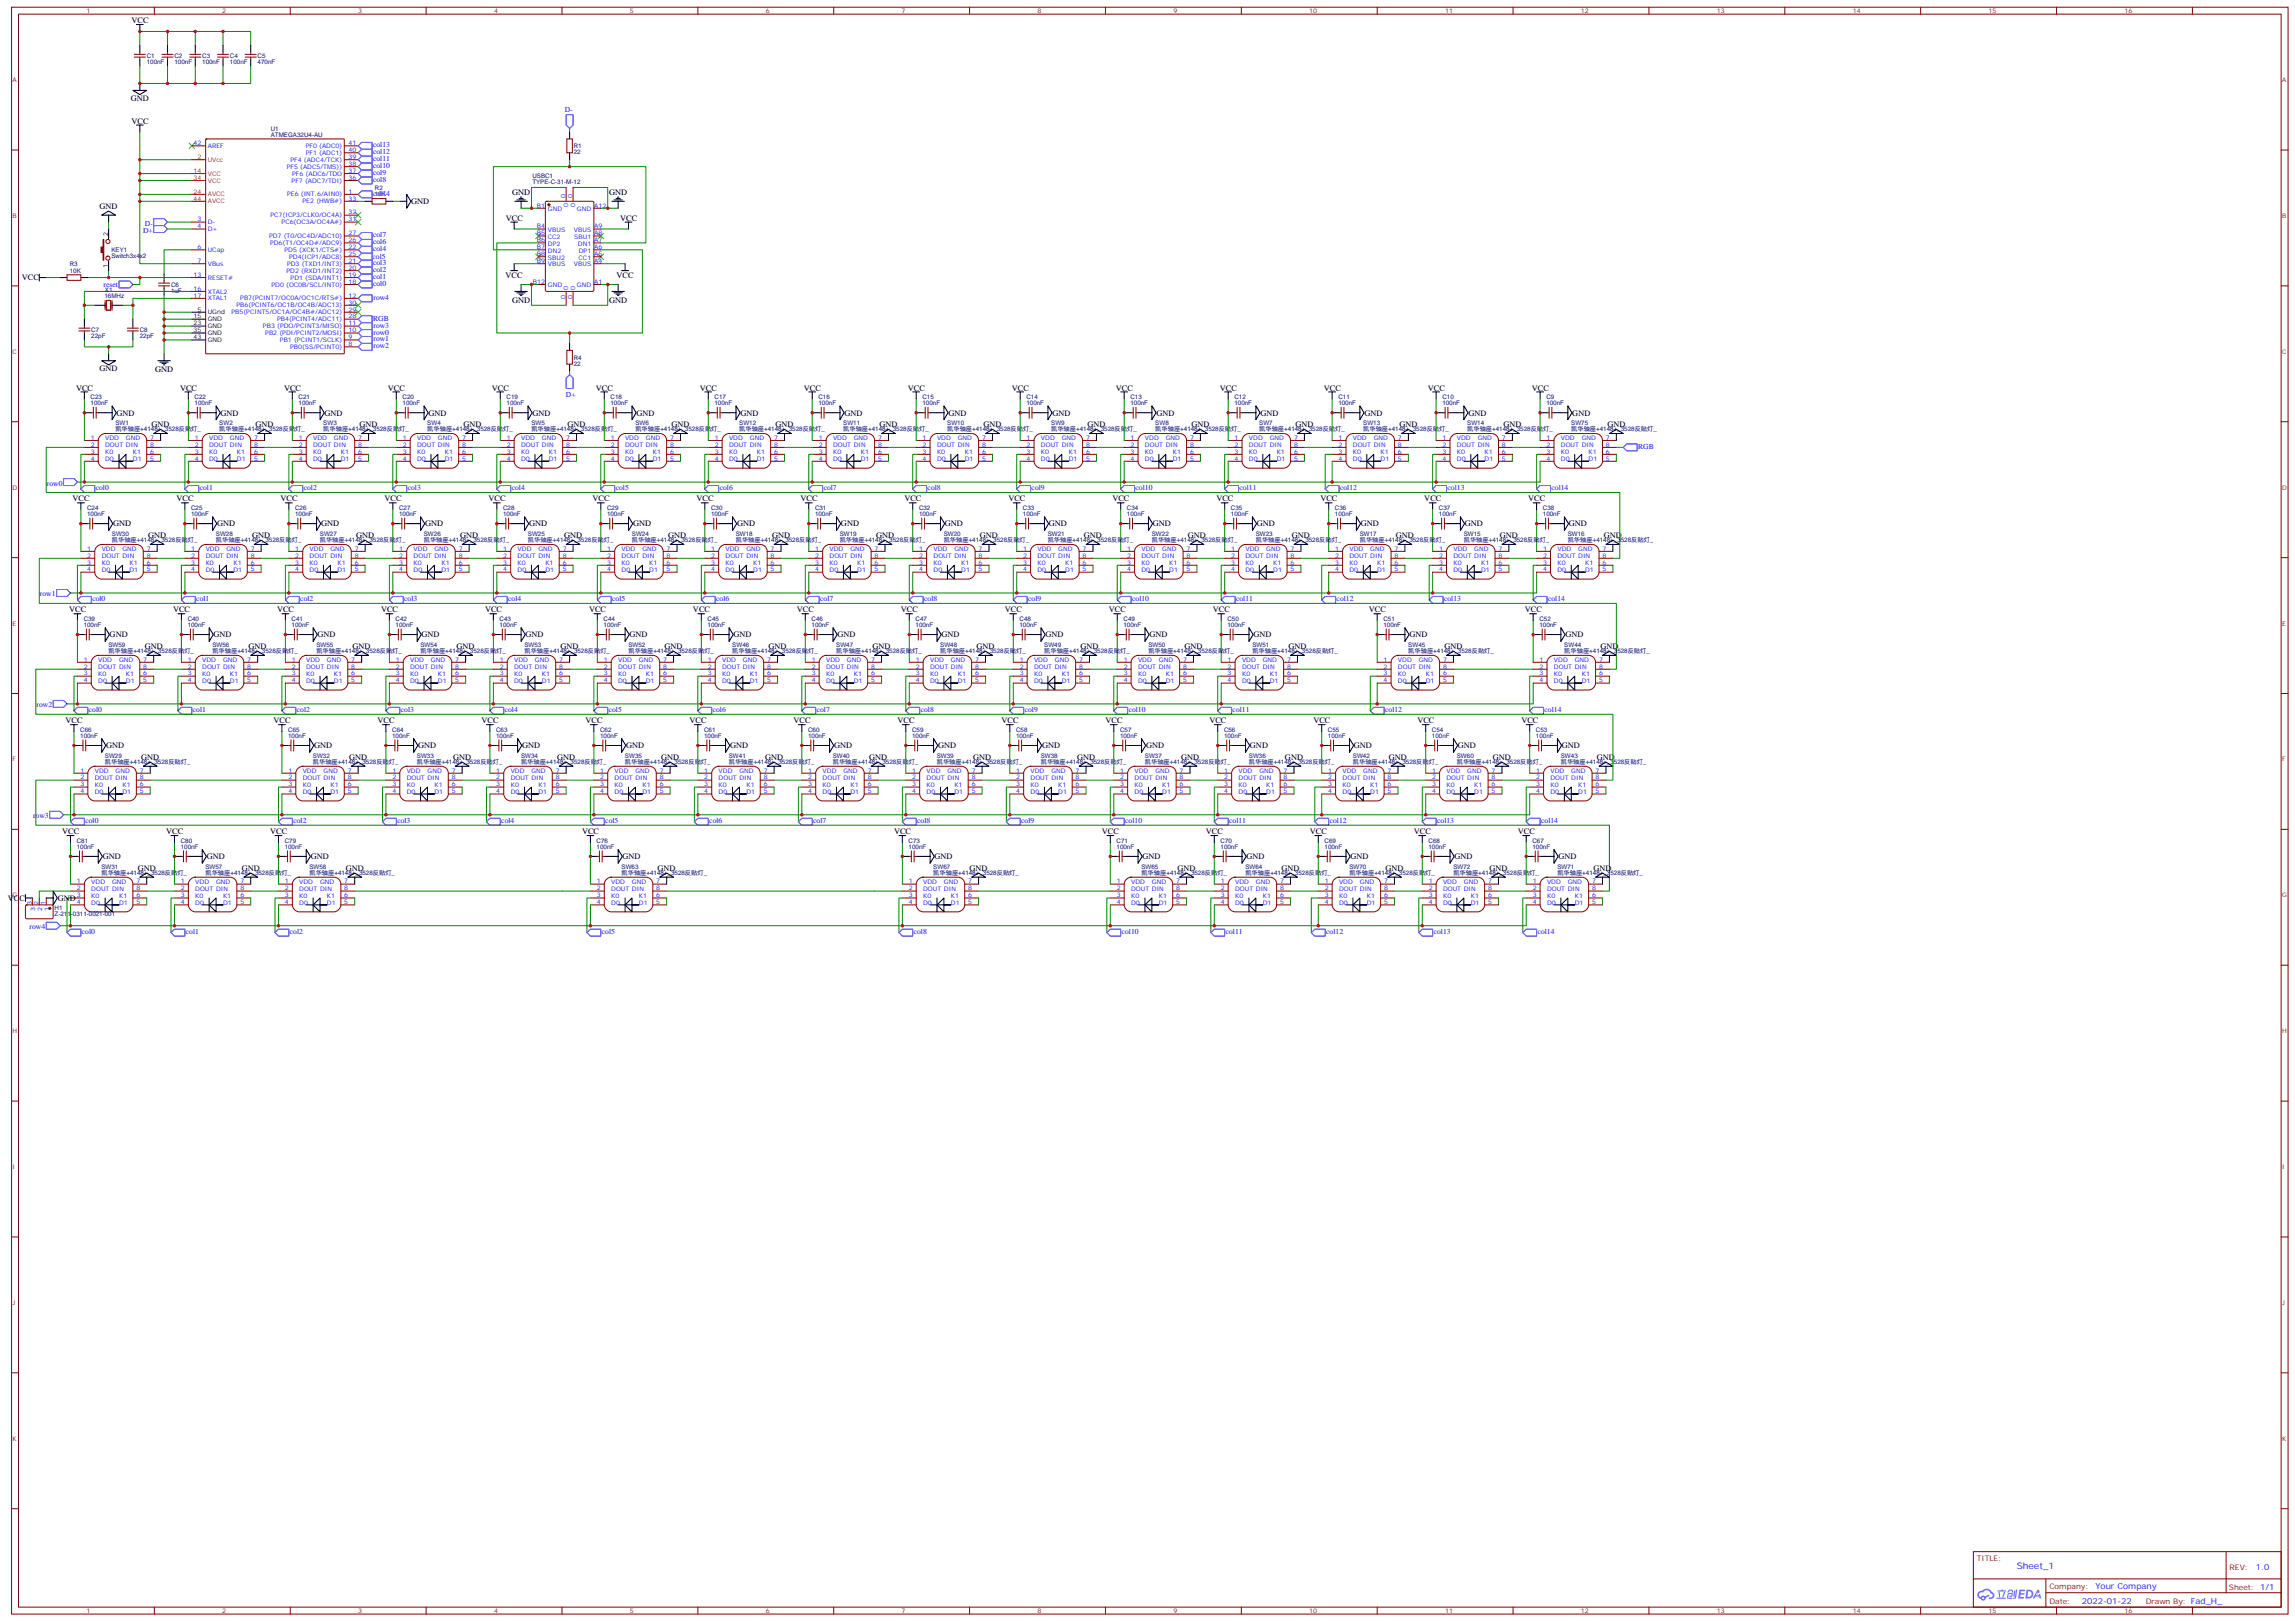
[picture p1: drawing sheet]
<svg xmlns="http://www.w3.org/2000/svg" width="1168mm" height="825mm" viewBox="0 0 1168 825" stroke-linecap="round" stroke-linejoin="round" font-family="sans-serif">
<defs><g id="words">
<text font-size="4.6" fill="#00f" x="1026" y="799">Sheet_1</text>
<g font-size="4.2">
<text x="67" y="12">VCC</text>
<text x="67" y="51">GND</text>
<text x="67" y="63">VCC</text>
<text x="261" y="99">GND</text>
<text x="310" y="99">GND</text>
<text x="51" y="106">GND</text>
<text x="209" y="104">GND</text>
<text x="257" y="112">VCC</text>
<text x="316" y="112">VCC</text>
<text x="11" y="143">VCC</text>
<text x="257" y="142">VCC</text>
<text x="314" y="142">VCC</text>
<text x="261" y="154">GND</text>
<text x="310" y="154">GND</text>
<text x="51" y="189">GND</text>
<text x="79" y="189">GND</text>
<text x="39" y="199">VCC</text>
<text x="92" y="199">VCC</text>
<text x="145" y="199">VCC</text>
<text x="197" y="199">VCC</text>
<text x="250" y="199">VCC</text>
<text x="303" y="199">VCC</text>
<text x="356" y="199">VCC</text>
<text x="409" y="199">VCC</text>
<text x="462" y="199">VCC</text>
<text x="515" y="199">VCC</text>
<text x="568" y="199">VCC</text>
<text x="621" y="199">VCC</text>
<text x="674" y="199">VCC</text>
<text x="727" y="199">VCC</text>
<text x="780" y="199">VCC</text>
<text x="59" y="211">GND</text>
<text x="112" y="211">GND</text>
<text x="165" y="211">GND</text>
<text x="218" y="211">GND</text>
<text x="271" y="211">GND</text>
<text x="324" y="211">GND</text>
<text x="377" y="211">GND</text>
<text x="430" y="211">GND</text>
<text x="483" y="211">GND</text>
<text x="536" y="211">GND</text>
<text x="589" y="211">GND</text>
<text x="641" y="211">GND</text>
<text x="694" y="211">GND</text>
<text x="747" y="211">GND</text>
<text x="800" y="211">GND</text>
<text x="77" y="217">GND</text>
<text x="130" y="217">GND</text>
<text x="183" y="217">GND</text>
<text x="236" y="217">GND</text>
<text x="289" y="217">GND</text>
<text x="342" y="217">GND</text>
<text x="395" y="217">GND</text>
<text x="448" y="217">GND</text>
<text x="500" y="217">GND</text>
<text x="553" y="217">GND</text>
<text x="606" y="217">GND</text>
<text x="659" y="217">GND</text>
<text x="712" y="217">GND</text>
<text x="765" y="217">GND</text>
<text x="818" y="217">GND</text>
<text x="37" y="255">VCC</text>
<text x="90" y="255">VCC</text>
<text x="143" y="255">VCC</text>
<text x="196" y="255">VCC</text>
<text x="249" y="255">VCC</text>
<text x="302" y="255">VCC</text>
<text x="354" y="255">VCC</text>
<text x="407" y="255">VCC</text>
<text x="460" y="255">VCC</text>
<text x="513" y="255">VCC</text>
<text x="566" y="255">VCC</text>
<text x="619" y="255">VCC</text>
<text x="672" y="255">VCC</text>
<text x="725" y="255">VCC</text>
<text x="778" y="255">VCC</text>
<text x="58" y="268">GND</text>
<text x="110" y="268">GND</text>
<text x="163" y="268">GND</text>
<text x="216" y="268">GND</text>
<text x="269" y="268">GND</text>
<text x="322" y="268">GND</text>
<text x="375" y="268">GND</text>
<text x="428" y="268">GND</text>
<text x="481" y="268">GND</text>
<text x="534" y="268">GND</text>
<text x="587" y="268">GND</text>
<text x="640" y="268">GND</text>
<text x="693" y="268">GND</text>
<text x="745" y="268">GND</text>
<text x="798" y="268">GND</text>
<text x="75" y="274">GND</text>
<text x="128" y="274">GND</text>
<text x="181" y="274">GND</text>
<text x="234" y="274">GND</text>
<text x="287" y="274">GND</text>
<text x="340" y="274">GND</text>
<text x="393" y="274">GND</text>
<text x="446" y="274">GND</text>
<text x="499" y="274">GND</text>
<text x="552" y="274">GND</text>
<text x="605" y="274">GND</text>
<text x="657" y="274">GND</text>
<text x="710" y="274">GND</text>
<text x="763" y="274">GND</text>
<text x="816" y="274">GND</text>
<text x="35" y="312">VCC</text>
<text x="88" y="312">VCC</text>
<text x="141" y="312">VCC</text>
<text x="194" y="312">VCC</text>
<text x="247" y="312">VCC</text>
<text x="300" y="312">VCC</text>
<text x="353" y="312">VCC</text>
<text x="406" y="312">VCC</text>
<text x="459" y="312">VCC</text>
<text x="511" y="312">VCC</text>
<text x="564" y="312">VCC</text>
<text x="617" y="312">VCC</text>
<text x="697" y="312">VCC</text>
<text x="776" y="312">VCC</text>
<text x="56" y="324">GND</text>
<text x="109" y="324">GND</text>
<text x="162" y="324">GND</text>
<text x="215" y="324">GND</text>
<text x="267" y="324">GND</text>
<text x="320" y="324">GND</text>
<text x="373" y="324">GND</text>
<text x="426" y="324">GND</text>
<text x="479" y="324">GND</text>
<text x="532" y="324">GND</text>
<text x="585" y="324">GND</text>
<text x="638" y="324">GND</text>
<text x="717" y="324">GND</text>
<text x="797" y="324">GND</text>
<text x="74" y="330">GND</text>
<text x="127" y="330">GND</text>
<text x="179" y="330">GND</text>
<text x="232" y="330">GND</text>
<text x="285" y="330">GND</text>
<text x="338" y="330">GND</text>
<text x="391" y="330">GND</text>
<text x="444" y="330">GND</text>
<text x="497" y="330">GND</text>
<text x="550" y="330">GND</text>
<text x="603" y="330">GND</text>
<text x="656" y="330">GND</text>
<text x="735" y="330">GND</text>
<text x="814" y="330">GND</text>
<text x="33" y="368">VCC</text>
<text x="139" y="368">VCC</text>
<text x="192" y="368">VCC</text>
<text x="245" y="368">VCC</text>
<text x="298" y="368">VCC</text>
<text x="351" y="368">VCC</text>
<text x="404" y="368">VCC</text>
<text x="457" y="368">VCC</text>
<text x="510" y="368">VCC</text>
<text x="563" y="368">VCC</text>
<text x="615" y="368">VCC</text>
<text x="668" y="368">VCC</text>
<text x="721" y="368">VCC</text>
<text x="774" y="368">VCC</text>
<text x="54" y="381">GND</text>
<text x="160" y="381">GND</text>
<text x="213" y="381">GND</text>
<text x="266" y="381">GND</text>
<text x="319" y="381">GND</text>
<text x="372" y="381">GND</text>
<text x="424" y="381">GND</text>
<text x="477" y="381">GND</text>
<text x="530" y="381">GND</text>
<text x="583" y="381">GND</text>
<text x="636" y="381">GND</text>
<text x="689" y="381">GND</text>
<text x="742" y="381">GND</text>
<text x="795" y="381">GND</text>
<text x="72" y="387">GND</text>
<text x="178" y="387">GND</text>
<text x="231" y="387">GND</text>
<text x="284" y="387">GND</text>
<text x="336" y="387">GND</text>
<text x="389" y="387">GND</text>
<text x="442" y="387">GND</text>
<text x="495" y="387">GND</text>
<text x="548" y="387">GND</text>
<text x="601" y="387">GND</text>
<text x="654" y="387">GND</text>
<text x="707" y="387">GND</text>
<text x="760" y="387">GND</text>
<text x="813" y="387">GND</text>
<text x="32" y="425">VCC</text>
<text x="85" y="425">VCC</text>
<text x="137" y="425">VCC</text>
<text x="296" y="425">VCC</text>
<text x="455" y="425">VCC</text>
<text x="561" y="425">VCC</text>
<text x="614" y="425">VCC</text>
<text x="667" y="425">VCC</text>
<text x="720" y="425">VCC</text>
<text x="772" y="425">VCC</text>
<text x="52" y="437">GND</text>
<text x="105" y="437">GND</text>
<text x="158" y="437">GND</text>
<text x="317" y="437">GND</text>
<text x="476" y="437">GND</text>
<text x="581" y="437">GND</text>
<text x="634" y="437">GND</text>
<text x="687" y="437">GND</text>
<text x="740" y="437">GND</text>
<text x="793" y="437">GND</text>
<text x="70" y="443">GND</text>
<text x="123" y="443">GND</text>
<text x="176" y="443">GND</text>
<text x="335" y="443">GND</text>
<text x="493" y="443">GND</text>
<text x="599" y="443">GND</text>
<text x="652" y="443">GND</text>
<text x="705" y="443">GND</text>
<text x="758" y="443">GND</text>
<text x="811" y="443">GND</text>
<text x="4" y="458">VCC</text>
<text x="29" y="458">GND</text>
</g>
<g font-size="4.2" fill="#00f">
<text x="1148" y="799">1.0</text>
<text x="1066" y="808">Your Company</text>
<text x="1060" y="816">2022-01-22</text>
</g>
<g font-size="3.9" fill="#00f">
<text x="287" y="57">D-</text>
<text x="190" y="75">col13</text>
<text x="190" y="82">col11</text>
<text x="190" y="79">col12</text>
<text x="190" y="89">col9</text>
<text x="190" y="86">col10</text>
<text x="190" y="93">col8</text>
<text x="190" y="100">col14</text>
<text x="73" y="118">D+</text>
<text x="74" y="115">D-</text>
<text x="190" y="124">col6</text>
<text x="190" y="121">col7</text>
<text x="190" y="132">col5</text>
<text x="190" y="128">col4</text>
<text x="190" y="135">col3</text>
<text x="190" y="142">col1</text>
<text x="190" y="138">col2</text>
<text x="53" y="146">reset</text>
<text x="190" y="146">col0</text>
<text x="190" y="153">row4</text>
<text x="190" y="163">RGB</text>
<text x="190" y="167">row3</text>
<text x="190" y="170">row0</text>
<text x="190" y="174">row1</text>
<text x="190" y="177">row2</text>
<text x="288" y="202">D+</text>
<text x="834" y="228">RGB</text>
<text x="24" y="247">row0</text>
<text x="49" y="250">col0</text>
<text x="102" y="250">col1</text>
<text x="155" y="250">col2</text>
<text x="208" y="250">col3</text>
<text x="260" y="250">col4</text>
<text x="313" y="250">col5</text>
<text x="366" y="250">col6</text>
<text x="419" y="250">col7</text>
<text x="472" y="250">col8</text>
<text x="525" y="250">col9</text>
<text x="578" y="250">col10</text>
<text x="631" y="250">col11</text>
<text x="682" y="250">col12</text>
<text x="737" y="250">col13</text>
<text x="790" y="250">col14</text>
<text x="20" y="304">row1</text>
<text x="47" y="306">col0</text>
<text x="100" y="306">col1</text>
<text x="153" y="306">col2</text>
<text x="206" y="306">col3</text>
<text x="259" y="306">col4</text>
<text x="312" y="306">col5</text>
<text x="364" y="306">col6</text>
<text x="417" y="306">col7</text>
<text x="470" y="306">col8</text>
<text x="523" y="306">col9</text>
<text x="576" y="306">col10</text>
<text x="629" y="306">col11</text>
<text x="680" y="306">col12</text>
<text x="735" y="306">col13</text>
<text x="788" y="306">col14</text>
<text x="19" y="360">row2</text>
<text x="45" y="362">col0</text>
<text x="98" y="362">col1</text>
<text x="151" y="362">col2</text>
<text x="204" y="362">col3</text>
<text x="257" y="362">col4</text>
<text x="310" y="362">col5</text>
<text x="363" y="362">col6</text>
<text x="416" y="362">col7</text>
<text x="469" y="362">col8</text>
<text x="521" y="362">col9</text>
<text x="574" y="362">col10</text>
<text x="627" y="362">col11</text>
<text x="705" y="362">col12</text>
<text x="786" y="362">col14</text>
<text x="17" y="416">row3</text>
<text x="43" y="419">col0</text>
<text x="149" y="419">col2</text>
<text x="202" y="419">col3</text>
<text x="255" y="419">col4</text>
<text x="308" y="419">col5</text>
<text x="361" y="419">col6</text>
<text x="414" y="419">col7</text>
<text x="467" y="419">col8</text>
<text x="520" y="419">col9</text>
<text x="573" y="419">col10</text>
<text x="626" y="419">col11</text>
<text x="677" y="419">col12</text>
<text x="731" y="419">col13</text>
<text x="784" y="419">col14</text>
<text x="15" y="473">row4</text>
<text x="42" y="475">col0</text>
<text x="95" y="475">col1</text>
<text x="148" y="475">col2</text>
<text x="306" y="475">col5</text>
<text x="465" y="475">col8</text>
<text x="571" y="475">col10</text>
<text x="624" y="475">col11</text>
<text x="675" y="475">col12</text>
<text x="730" y="475">col13</text>
<text x="783" y="475">col14</text>
</g>
<g font-size="3.9" fill="#800">
<text x="1006" y="794">TITLE:</text>
<text x="1135" y="799">REV:</text>
<text x="1043" y="808">Company:</text>
<text x="1134" y="809">Sheet: 1/1</text>
<text x="1043" y="816">Date:</text>
<text x="1092" y="816">Drawn By: Fad_H_</text>
</g>
<g font-size="3.2" fill="#800">
<text x="44" y="7">1</text>
<text x="113" y="7">2</text>
<text x="182" y="7">3</text>
<text x="251" y="7">4</text>
<text x="321" y="7">5</text>
<text x="390" y="7">6</text>
<text x="459" y="7">7</text>
<text x="528" y="7">8</text>
<text x="597" y="7">9</text>
<text x="666" y="7">10</text>
<text x="735" y="7">11</text>
<text x="805" y="7">12</text>
<text x="874" y="7">13</text>
<text x="943" y="7">14</text>
<text x="1012" y="7">15</text>
<text x="1081" y="7">16</text>
<text x="6" y="42">A</text>
<text x="1161" y="42">A</text>
<text x="6" y="111">B</text>
<text x="1161" y="111">B</text>
<text x="6" y="180">C</text>
<text x="1161" y="180">C</text>
<text x="6" y="249">D</text>
<text x="1161" y="249">D</text>
<text x="6" y="318">E</text>
<text x="1161" y="318">E</text>
<text x="6" y="387">F</text>
<text x="1161" y="387">F</text>
<text x="6" y="457">G</text>
<text x="1161" y="457">G</text>
<text x="6" y="526">H</text>
<text x="1161" y="526">H</text>
<text x="6" y="595">I</text>
<text x="1161" y="595">I</text>
<text x="6" y="664">J</text>
<text x="1161" y="664">J</text>
<text x="6" y="733">K</text>
<text x="1161" y="733">K</text>
<text x="44" y="821">1</text>
<text x="113" y="821">2</text>
<text x="182" y="821">3</text>
<text x="251" y="821">4</text>
<text x="321" y="821">5</text>
<text x="390" y="821">6</text>
<text x="459" y="821">7</text>
<text x="528" y="821">8</text>
<text x="597" y="821">9</text>
<text x="666" y="821">10</text>
<text x="735" y="821">11</text>
<text x="805" y="821">12</text>
<text x="874" y="821">13</text>
<text x="943" y="821">14</text>
<text x="1012" y="821">15</text>
<text x="1081" y="821">16</text>
</g>
<g font-size="3.2" fill="#000080">
<text x="75" y="29">C1</text>
<text x="89" y="29">C2</text>
<text x="103" y="29">C3</text>
<text x="117" y="29">C4</text>
<text x="131" y="29">C5</text>
<text x="75" y="33">100nF</text>
<text x="89" y="33">100nF</text>
<text x="103" y="33">100nF</text>
<text x="117" y="33">100nF</text>
<text x="131" y="33">470nF</text>
<text x="138" y="70">ATMEGA32U4-AU</text>
<text x="138" y="67">U1</text>
<text x="292" y="75">R1</text>
<text x="292" y="79">22</text>
<text x="271" y="94">TYPE-C-31-M-12</text>
<text x="271" y="90">USBC1</text>
<text x="191" y="100">10K</text>
<text x="191" y="97">R2</text>
<text x="57" y="131">Switch3x4x2</text>
<text x="57" y="128">KEY1</text>
<text x="36" y="136">R3</text>
<text x="36" y="139">10K</text>
<text x="53" y="149">X1</text>
<text x="87" y="149">1uF</text>
<text x="87" y="146">C6</text>
<text x="53" y="152">16MHz</text>
<text x="46" y="172">22pF</text>
<text x="46" y="169">C7</text>
<text x="71" y="172">22pF</text>
<text x="71" y="169">C8</text>
<text x="292" y="183">R4</text>
<text x="292" y="186">22</text>
<text x="46" y="203">C23</text>
<text x="99" y="203">C22</text>
<text x="152" y="203">C21</text>
<text x="205" y="203">C20</text>
<text x="258" y="203">C19</text>
<text x="311" y="203">C18</text>
<text x="364" y="203">C17</text>
<text x="417" y="203">C16</text>
<text x="469" y="203">C15</text>
<text x="522" y="203">C14</text>
<text x="575" y="203">C13</text>
<text x="628" y="203">C12</text>
<text x="681" y="203">C11</text>
<text x="734" y="203">C10</text>
<text x="787" y="203">C9</text>
<text x="46" y="206">100nF</text>
<text x="99" y="206">100nF</text>
<text x="152" y="206">100nF</text>
<text x="205" y="206">100nF</text>
<text x="258" y="206">100nF</text>
<text x="311" y="206">100nF</text>
<text x="364" y="206">100nF</text>
<text x="417" y="206">100nF</text>
<text x="469" y="206">100nF</text>
<text x="522" y="206">100nF</text>
<text x="575" y="206">100nF</text>
<text x="628" y="206">100nF</text>
<text x="681" y="206">100nF</text>
<text x="734" y="206">100nF</text>
<text x="787" y="206">100nF</text>
<text x="59" y="219">凯华轴座+4148+_3528反贴灯_</text>
<text x="59" y="216">SW1</text>
<text x="112" y="219">凯华轴座+4148+_3528反贴灯_</text>
<text x="112" y="216">SW2</text>
<text x="165" y="219">凯华轴座+4148+_3528反贴灯_</text>
<text x="165" y="216">SW3</text>
<text x="217" y="219">凯华轴座+4148+_3528反贴灯_</text>
<text x="217" y="216">SW4</text>
<text x="270" y="220">凯华轴座+4148+_3528反贴灯_</text>
<text x="270" y="216">SW5</text>
<text x="323" y="220">凯华轴座+4148+_3528反贴灯_</text>
<text x="323" y="216">SW6</text>
<text x="376" y="219">凯华轴座+4148+_3528反贴灯_</text>
<text x="376" y="216">SW12</text>
<text x="429" y="219">凯华轴座+4148+_3528反贴灯_</text>
<text x="429" y="216">SW11</text>
<text x="482" y="219">凯华轴座+4148+_3528反贴灯_</text>
<text x="482" y="216">SW10</text>
<text x="535" y="219">凯华轴座+4148+_3528反贴灯_</text>
<text x="535" y="216">SW9</text>
<text x="588" y="220">凯华轴座+4148+_3528反贴灯_</text>
<text x="588" y="216">SW8</text>
<text x="641" y="220">凯华轴座+4148+_3528反贴灯_</text>
<text x="641" y="216">SW7</text>
<text x="694" y="220">凯华轴座+4148+_3528反贴灯_</text>
<text x="694" y="216">SW13</text>
<text x="747" y="220">凯华轴座+4148+_3528反贴灯_</text>
<text x="747" y="216">SW14</text>
<text x="800" y="220">凯华轴座+4148+_3528反贴灯_</text>
<text x="800" y="216">SW75</text>
<text x="44" y="263">100nF</text>
<text x="44" y="259">C24</text>
<text x="97" y="263">100nF</text>
<text x="97" y="259">C25</text>
<text x="150" y="263">100nF</text>
<text x="150" y="259">C26</text>
<text x="203" y="263">100nF</text>
<text x="203" y="259">C27</text>
<text x="256" y="263">100nF</text>
<text x="256" y="259">C28</text>
<text x="309" y="263">100nF</text>
<text x="309" y="259">C29</text>
<text x="362" y="263">100nF</text>
<text x="362" y="259">C30</text>
<text x="415" y="263">100nF</text>
<text x="415" y="259">C31</text>
<text x="468" y="263">100nF</text>
<text x="468" y="259">C32</text>
<text x="521" y="263">100nF</text>
<text x="521" y="259">C33</text>
<text x="574" y="263">100nF</text>
<text x="574" y="259">C34</text>
<text x="626" y="263">100nF</text>
<text x="626" y="259">C35</text>
<text x="679" y="263">100nF</text>
<text x="679" y="259">C36</text>
<text x="732" y="263">100nF</text>
<text x="732" y="259">C37</text>
<text x="785" y="263">100nF</text>
<text x="785" y="259">C38</text>
<text x="57" y="276">凯华轴座+4148+_3528反贴灯_</text>
<text x="57" y="273">SW30</text>
<text x="110" y="276">凯华轴座+4148+_3528反贴灯_</text>
<text x="110" y="273">SW28</text>
<text x="163" y="276">凯华轴座+4148+_3528反贴灯_</text>
<text x="163" y="273">SW27</text>
<text x="216" y="276">凯华轴座+4148+_3528反贴灯_</text>
<text x="216" y="273">SW26</text>
<text x="269" y="273">SW25</text>
<text x="322" y="273">SW24</text>
<text x="374" y="276">凯华轴座+4148+_3528反贴灯_</text>
<text x="374" y="273">SW18</text>
<text x="427" y="276">凯华轴座+4148+_3528反贴灯_</text>
<text x="427" y="273">SW19</text>
<text x="480" y="276">凯华轴座+4148+_3528反贴灯_</text>
<text x="480" y="273">SW20</text>
<text x="533" y="276">凯华轴座+4148+_3528反贴灯_</text>
<text x="533" y="273">SW21</text>
<text x="586" y="273">SW22</text>
<text x="639" y="273">SW23</text>
<text x="692" y="273">SW17</text>
<text x="745" y="273">SW15</text>
<text x="798" y="273">SW16</text>
<text x="269" y="276">凯华轴座+4148+_3528反贴灯_</text>
<text x="322" y="276">凯华轴座+4148+_3528反贴灯_</text>
<text x="586" y="276">凯华轴座+4148+_3528反贴灯_</text>
<text x="639" y="276">凯华轴座+4148+_3528反贴灯_</text>
<text x="692" y="276">凯华轴座+4148+_3528反贴灯_</text>
<text x="745" y="276">凯华轴座+4148+_3528反贴灯_</text>
<text x="798" y="276">凯华轴座+4148+_3528反贴灯_</text>
<text x="43" y="316">C39</text>
<text x="96" y="316">C40</text>
<text x="148" y="316">C41</text>
<text x="201" y="316">C42</text>
<text x="254" y="316">C43</text>
<text x="307" y="316">C44</text>
<text x="360" y="316">C45</text>
<text x="413" y="316">C46</text>
<text x="466" y="316">C47</text>
<text x="519" y="316">C48</text>
<text x="572" y="316">C49</text>
<text x="625" y="316">C50</text>
<text x="704" y="316">C51</text>
<text x="783" y="316">C52</text>
<text x="43" y="319">100nF</text>
<text x="96" y="319">100nF</text>
<text x="148" y="319">100nF</text>
<text x="201" y="319">100nF</text>
<text x="254" y="319">100nF</text>
<text x="307" y="319">100nF</text>
<text x="360" y="319">100nF</text>
<text x="413" y="319">100nF</text>
<text x="466" y="319">100nF</text>
<text x="519" y="319">100nF</text>
<text x="572" y="319">100nF</text>
<text x="625" y="319">100nF</text>
<text x="704" y="319">100nF</text>
<text x="783" y="319">100nF</text>
<text x="55" y="329">SW59</text>
<text x="108" y="329">SW56</text>
<text x="161" y="329">SW55</text>
<text x="214" y="329">SW54</text>
<text x="267" y="329">SW53</text>
<text x="320" y="329">SW52</text>
<text x="373" y="329">SW46</text>
<text x="426" y="329">SW47</text>
<text x="479" y="329">SW48</text>
<text x="531" y="329">SW49</text>
<text x="584" y="329">SW50</text>
<text x="637" y="329">SW51</text>
<text x="717" y="329">SW45</text>
<text x="796" y="329">SW44</text>
<text x="55" y="332">凯华轴座+4148+_3528反贴灯_</text>
<text x="108" y="332">凯华轴座+4148+_3528反贴灯_</text>
<text x="161" y="332">凯华轴座+4148+_3528反贴灯_</text>
<text x="214" y="332">凯华轴座+4148+_3528反贴灯_</text>
<text x="267" y="332">凯华轴座+4148+_3528反贴灯_</text>
<text x="320" y="332">凯华轴座+4148+_3528反贴灯_</text>
<text x="373" y="332">凯华轴座+4148+_3528反贴灯_</text>
<text x="426" y="332">凯华轴座+4148+_3528反贴灯_</text>
<text x="479" y="332">凯华轴座+4148+_3528反贴灯_</text>
<text x="531" y="332">凯华轴座+4148+_3528反贴灯_</text>
<text x="584" y="332">凯华轴座+4148+_3528反贴灯_</text>
<text x="637" y="332">凯华轴座+4148+_3528反贴灯_</text>
<text x="717" y="332">凯华轴座+4148+_3528反贴灯_</text>
<text x="796" y="332">凯华轴座+4148+_3528反贴灯_</text>
<text x="41" y="375">100nF</text>
<text x="41" y="372">C66</text>
<text x="147" y="375">100nF</text>
<text x="147" y="372">C65</text>
<text x="200" y="375">100nF</text>
<text x="200" y="372">C64</text>
<text x="252" y="375">100nF</text>
<text x="252" y="372">C63</text>
<text x="305" y="375">100nF</text>
<text x="305" y="372">C62</text>
<text x="358" y="375">100nF</text>
<text x="358" y="372">C61</text>
<text x="411" y="375">100nF</text>
<text x="411" y="372">C60</text>
<text x="464" y="375">100nF</text>
<text x="464" y="372">C59</text>
<text x="517" y="375">100nF</text>
<text x="517" y="372">C58</text>
<text x="570" y="375">100nF</text>
<text x="570" y="372">C57</text>
<text x="623" y="375">100nF</text>
<text x="623" y="372">C56</text>
<text x="676" y="375">100nF</text>
<text x="676" y="372">C55</text>
<text x="729" y="375">100nF</text>
<text x="729" y="372">C54</text>
<text x="782" y="375">100nF</text>
<text x="782" y="372">C53</text>
<text x="53" y="389">凯华轴座+4148+_3528反贴灯_</text>
<text x="53" y="386">SW29</text>
<text x="159" y="389">凯华轴座+4148+_3528反贴灯_</text>
<text x="159" y="386">SW32</text>
<text x="212" y="389">凯华轴座+4148+_3528反贴灯_</text>
<text x="212" y="386">SW33</text>
<text x="265" y="389">凯华轴座+4148+_3528反贴灯_</text>
<text x="265" y="386">SW34</text>
<text x="318" y="389">凯华轴座+4148+_3528反贴灯_</text>
<text x="318" y="386">SW35</text>
<text x="371" y="389">凯华轴座+4148+_3528反贴灯_</text>
<text x="371" y="386">SW41</text>
<text x="424" y="389">凯华轴座+4148+_3528反贴灯_</text>
<text x="424" y="386">SW40</text>
<text x="477" y="389">凯华轴座+4148+_3528反贴灯_</text>
<text x="477" y="386">SW39</text>
<text x="530" y="389">凯华轴座+4148+_3528反贴灯_</text>
<text x="530" y="386">SW38</text>
<text x="583" y="389">凯华轴座+4148+_3528反贴灯_</text>
<text x="583" y="386">SW37</text>
<text x="636" y="389">凯华轴座+4148+_3528反贴灯_</text>
<text x="636" y="386">SW36</text>
<text x="688" y="389">凯华轴座+4148+_3528反贴灯_</text>
<text x="688" y="386">SW42</text>
<text x="741" y="389">凯华轴座+4148+_3528反贴灯_</text>
<text x="741" y="386">SW60</text>
<text x="794" y="389">凯华轴座+4148+_3528反贴灯_</text>
<text x="794" y="386">SW43</text>
<text x="39" y="432">100nF</text>
<text x="39" y="429">C81</text>
<text x="92" y="432">100nF</text>
<text x="92" y="429">C80</text>
<text x="145" y="432">100nF</text>
<text x="145" y="429">C79</text>
<text x="304" y="432">100nF</text>
<text x="304" y="429">C76</text>
<text x="462" y="432">100nF</text>
<text x="462" y="429">C73</text>
<text x="568" y="432">100nF</text>
<text x="568" y="429">C71</text>
<text x="621" y="432">100nF</text>
<text x="621" y="429">C70</text>
<text x="674" y="432">100nF</text>
<text x="674" y="429">C69</text>
<text x="727" y="432">100nF</text>
<text x="727" y="429">C68</text>
<text x="780" y="432">100nF</text>
<text x="780" y="429">C67</text>
<text x="52" y="442">SW31</text>
<text x="105" y="442">SW57</text>
<text x="157" y="442">SW58</text>
<text x="316" y="442">SW63</text>
<text x="475" y="442">SW67</text>
<text x="581" y="442">SW65</text>
<text x="634" y="442">SW64</text>
<text x="687" y="442">SW70</text>
<text x="740" y="442">SW72</text>
<text x="793" y="442">SW71</text>
<text x="52" y="445">凯华轴座+4148+_3528反贴灯_</text>
<text x="105" y="445">凯华轴座+4148+_3528反贴灯_</text>
<text x="157" y="445">凯华轴座+4148+_3528反贴灯_</text>
<text x="316" y="445">凯华轴座+4148+_3528反贴灯_</text>
<text x="475" y="445">凯华轴座+4148+_3528反贴灯_</text>
<text x="581" y="445">凯华轴座+4148+_3528反贴灯_</text>
<text x="634" y="445">凯华轴座+4148+_3528反贴灯_</text>
<text x="687" y="445">凯华轴座+4148+_3528反贴灯_</text>
<text x="740" y="445">凯华轴座+4148+_3528反贴灯_</text>
<text x="793" y="445">凯华轴座+4148+_3528反贴灯_</text>
<text x="28" y="466">Z-211-0311-0021-001</text>
<text x="28" y="463">H1</text>
</g>
<g font-size="3.2" fill="#00f">
<text x="99" y="74">42</text>
<text x="106" y="75">AREF</text>
<text x="156" y="75">PF0 (ADC0)</text>
<text x="177" y="74">41</text>
<text x="177" y="77">40</text>
<text x="148" y="82">PF4 (ADC4/TCK)</text>
<text x="156" y="79">PF1 (ADC1)</text>
<text x="177" y="81">39</text>
<text x="146" y="86">PF5 (ADC5/TMS))</text>
<text x="149" y="89">PF6 (ADC6/TDO</text>
<text x="177" y="84">38</text>
<text x="177" y="88">37</text>
<text x="148" y="93">PF7 (ADC7/TDI)</text>
<text x="177" y="92">36</text>
<text x="146" y="100">PE6 (INT.6/AIN0)</text>
<text x="177" y="99">1</text>
<text x="288" y="101" transform="rotate(-90 288 101)">0</text>
<text x="291" y="101" transform="rotate(-90 291 101)">0</text>
<text x="154" y="104">PE2 (HWB#)</text>
<text x="177" y="102">33</text>
<text x="273" y="106">B1</text>
<text x="279" y="107">GND</text>
<text x="289" y="105" transform="rotate(-90 289 105)">0</text>
<text x="293" y="105" transform="rotate(-90 293 105)">0</text>
<text x="294" y="107">GND</text>
<text x="302" y="106">A12</text>
<text x="101" y="113">3</text>
<text x="138" y="111">PC7(ICP3/CLK0/OC4A)</text>
<text x="177" y="113">31</text>
<text x="177" y="109">32</text>
<text x="101" y="116">4</text>
<text x="106" y="114">D-</text>
<text x="106" y="118">D+</text>
<text x="143" y="114">PC6(OC3A/OC4A#)</text>
<text x="177" y="120">27</text>
<text x="273" y="116">B4</text>
<text x="273" y="120">B5</text>
<text x="279" y="118">VBUS</text>
<text x="292" y="118">VBUS</text>
<text x="302" y="120">A8</text>
<text x="302" y="116">A9</text>
<text x="137" y="121">PD7 (T0/OC4D/ADC10)</text>
<text x="137" y="125">PD6(T1/OC4D#/ADC9)</text>
<text x="177" y="123">26</text>
<text x="273" y="123">B6</text>
<text x="279" y="121">CC2</text>
<text x="279" y="125">DP2</text>
<text x="292" y="121">SBU1</text>
<text x="294" y="125">DN1</text>
<text x="302" y="123">A7</text>
<text x="101" y="127">6</text>
<text x="106" y="128">UCap</text>
<text x="145" y="128">PD5 (XCK1/CTS#)</text>
<text x="147" y="132">PD4(ICP1/ADC8)</text>
<text x="177" y="130">25</text>
<text x="177" y="127">22</text>
<text x="273" y="127">B7</text>
<text x="273" y="130">B8</text>
<text x="279" y="129">DN2</text>
<text x="295" y="129">DP1</text>
<text x="302" y="130">A5</text>
<text x="302" y="127">A6</text>
<text x="101" y="134">7</text>
<text x="106" y="135">VBus</text>
<text x="146" y="135">PD3 (TXD1/INT3)</text>
<text x="177" y="137">20</text>
<text x="177" y="134">21</text>
<text x="273" y="134">B9</text>
<text x="279" y="132">SBU2</text>
<text x="279" y="136">VBUS</text>
<text x="292" y="136">VBUS</text>
<text x="294" y="132">CC1</text>
<text x="302" y="134">A4</text>
<text x="99" y="141">13</text>
<text x="106" y="142">RESET#</text>
<text x="146" y="139">PD2 (RXD1/INT2)</text>
<text x="148" y="142">PD1 (SDA/INT1)</text>
<text x="177" y="141">19</text>
<text x="99" y="148">16</text>
<text x="106" y="149">XTAL2</text>
<text x="138" y="146">PD0 (OC0B/SCL/INT0)</text>
<text x="177" y="144">18</text>
<text x="271" y="144">B12</text>
<text x="279" y="146">GND</text>
<text x="289" y="148" transform="rotate(-90 289 148)">0</text>
<text x="293" y="148" transform="rotate(-90 293 148)">0</text>
<text x="294" y="146">GND</text>
<text x="302" y="144">A1</text>
<text x="99" y="151">17</text>
<text x="106" y="153">XTAL1</text>
<text x="122" y="153">PB7(PCINT7/OC0A/OC1C/RTS#)</text>
<text x="177" y="151">12</text>
<text x="177" y="155">30</text>
<text x="288" y="152" transform="rotate(-90 288 152)">0</text>
<text x="291" y="152" transform="rotate(-90 291 152)">0</text>
<text x="118" y="160">PB5(PCINT5/OC1A/OC4B#/ADC12)</text>
<text x="120" y="156">PB6(PCINT6/OC1B/OC4B/ADC13)</text>
<text x="177" y="159">29</text>
<text x="134" y="167">PB3 (PDO/PCINT3/MISO)</text>
<text x="141" y="163">PB4(PCINT4/ADC11)</text>
<text x="177" y="166">11</text>
<text x="177" y="162">28</text>
<text x="135" y="171">PB2 (PDI/PCINT2/MOSI)</text>
<text x="177" y="173">9</text>
<text x="177" y="169">10</text>
<text x="142" y="174">PB1 (PCINT1/SCLK)</text>
<text x="148" y="178">PB0(SS/PCINT0)</text>
<text x="177" y="176">8</text>
<text x="46" y="224">1</text>
<text x="46" y="227">2</text>
<text x="54" y="224">VDD</text>
<text x="54" y="228">DOUT DIN</text>
<text x="64" y="224">GND</text>
<text x="76" y="224">7</text>
<text x="76" y="227">8</text>
<text x="99" y="224">1</text>
<text x="99" y="227">2</text>
<text x="106" y="224">VDD</text>
<text x="106" y="228">DOUT DIN</text>
<text x="117" y="224">GND</text>
<text x="129" y="224">7</text>
<text x="129" y="227">8</text>
<text x="152" y="224">1</text>
<text x="152" y="227">2</text>
<text x="159" y="224">VDD</text>
<text x="159" y="228">DOUT DIN</text>
<text x="170" y="224">GND</text>
<text x="182" y="224">7</text>
<text x="182" y="227">8</text>
<text x="205" y="224">1</text>
<text x="205" y="227">2</text>
<text x="212" y="224">VDD</text>
<text x="212" y="228">DOUT DIN</text>
<text x="223" y="224">GND</text>
<text x="235" y="224">7</text>
<text x="235" y="227">8</text>
<text x="258" y="224">1</text>
<text x="258" y="227">2</text>
<text x="265" y="224">VDD</text>
<text x="265" y="228">DOUT DIN</text>
<text x="276" y="224">GND</text>
<text x="288" y="224">7</text>
<text x="288" y="227">8</text>
<text x="311" y="224">1</text>
<text x="311" y="227">2</text>
<text x="318" y="224">VDD</text>
<text x="318" y="228">DOUT DIN</text>
<text x="329" y="224">GND</text>
<text x="341" y="224">7</text>
<text x="341" y="227">8</text>
<text x="364" y="224">1</text>
<text x="364" y="227">2</text>
<text x="371" y="224">VDD</text>
<text x="371" y="228">DOUT DIN</text>
<text x="382" y="224">GND</text>
<text x="394" y="224">7</text>
<text x="394" y="227">8</text>
<text x="417" y="224">1</text>
<text x="417" y="227">2</text>
<text x="424" y="224">VDD</text>
<text x="424" y="228">DOUT DIN</text>
<text x="435" y="224">GND</text>
<text x="447" y="224">7</text>
<text x="447" y="227">8</text>
<text x="470" y="224">1</text>
<text x="470" y="227">2</text>
<text x="477" y="224">VDD</text>
<text x="477" y="228">DOUT DIN</text>
<text x="487" y="224">GND</text>
<text x="500" y="224">7</text>
<text x="500" y="227">8</text>
<text x="522" y="224">1</text>
<text x="522" y="227">2</text>
<text x="530" y="224">VDD</text>
<text x="530" y="228">DOUT DIN</text>
<text x="540" y="224">GND</text>
<text x="553" y="224">7</text>
<text x="553" y="227">8</text>
<text x="575" y="224">1</text>
<text x="575" y="227">2</text>
<text x="583" y="224">VDD</text>
<text x="583" y="228">DOUT DIN</text>
<text x="593" y="224">GND</text>
<text x="606" y="224">7</text>
<text x="606" y="227">8</text>
<text x="628" y="224">1</text>
<text x="628" y="227">2</text>
<text x="636" y="224">VDD</text>
<text x="636" y="228">DOUT DIN</text>
<text x="646" y="224">GND</text>
<text x="659" y="224">7</text>
<text x="659" y="227">8</text>
<text x="681" y="224">1</text>
<text x="681" y="227">2</text>
<text x="689" y="224">VDD</text>
<text x="689" y="228">DOUT DIN</text>
<text x="699" y="224">GND</text>
<text x="711" y="224">7</text>
<text x="711" y="227">8</text>
<text x="734" y="224">1</text>
<text x="734" y="227">2</text>
<text x="741" y="224">VDD</text>
<text x="741" y="228">DOUT DIN</text>
<text x="752" y="224">GND</text>
<text x="764" y="224">7</text>
<text x="764" y="227">8</text>
<text x="787" y="224">1</text>
<text x="787" y="227">2</text>
<text x="794" y="224">VDD</text>
<text x="794" y="228">DOUT DIN</text>
<text x="805" y="224">GND</text>
<text x="817" y="224">7</text>
<text x="817" y="227">8</text>
<text x="46" y="231">3</text>
<text x="54" y="231">K0</text>
<text x="68" y="231">K1</text>
<text x="76" y="231">6</text>
<text x="99" y="231">3</text>
<text x="106" y="231">K0</text>
<text x="121" y="231">K1</text>
<text x="129" y="231">6</text>
<text x="152" y="231">3</text>
<text x="159" y="231">K0</text>
<text x="173" y="231">K1</text>
<text x="182" y="231">6</text>
<text x="205" y="231">3</text>
<text x="212" y="231">K0</text>
<text x="226" y="231">K1</text>
<text x="235" y="231">6</text>
<text x="258" y="231">3</text>
<text x="265" y="231">K0</text>
<text x="279" y="231">K1</text>
<text x="288" y="231">6</text>
<text x="311" y="231">3</text>
<text x="318" y="231">K0</text>
<text x="332" y="231">K1</text>
<text x="341" y="231">6</text>
<text x="364" y="231">3</text>
<text x="371" y="231">K0</text>
<text x="385" y="231">K1</text>
<text x="394" y="231">6</text>
<text x="417" y="231">3</text>
<text x="424" y="231">K0</text>
<text x="438" y="231">K1</text>
<text x="447" y="231">6</text>
<text x="470" y="231">3</text>
<text x="477" y="231">K0</text>
<text x="491" y="231">K1</text>
<text x="500" y="231">6</text>
<text x="522" y="231">3</text>
<text x="530" y="231">K0</text>
<text x="544" y="231">K1</text>
<text x="553" y="231">6</text>
<text x="575" y="231">3</text>
<text x="583" y="231">K0</text>
<text x="597" y="231">K1</text>
<text x="606" y="231">6</text>
<text x="628" y="231">3</text>
<text x="636" y="231">K0</text>
<text x="650" y="231">K1</text>
<text x="659" y="231">6</text>
<text x="681" y="231">3</text>
<text x="689" y="231">K0</text>
<text x="703" y="231">K1</text>
<text x="711" y="231">6</text>
<text x="734" y="231">3</text>
<text x="741" y="231">K0</text>
<text x="756" y="231">K1</text>
<text x="764" y="231">6</text>
<text x="787" y="231">3</text>
<text x="794" y="231">K0</text>
<text x="808" y="231">K1</text>
<text x="817" y="231">6</text>
<text x="46" y="234">4</text>
<text x="54" y="235">D0</text>
<text x="68" y="235">D1</text>
<text x="76" y="234">5</text>
<text x="99" y="234">4</text>
<text x="106" y="235">D0</text>
<text x="121" y="235">D1</text>
<text x="129" y="234">5</text>
<text x="152" y="234">4</text>
<text x="159" y="235">D0</text>
<text x="173" y="235">D1</text>
<text x="182" y="234">5</text>
<text x="205" y="234">4</text>
<text x="212" y="235">D0</text>
<text x="226" y="235">D1</text>
<text x="235" y="234">5</text>
<text x="258" y="234">4</text>
<text x="265" y="235">D0</text>
<text x="279" y="235">D1</text>
<text x="288" y="234">5</text>
<text x="311" y="234">4</text>
<text x="318" y="235">D0</text>
<text x="332" y="235">D1</text>
<text x="341" y="234">5</text>
<text x="364" y="234">4</text>
<text x="371" y="235">D0</text>
<text x="385" y="235">D1</text>
<text x="394" y="234">5</text>
<text x="417" y="234">4</text>
<text x="424" y="235">D0</text>
<text x="438" y="235">D1</text>
<text x="447" y="234">5</text>
<text x="470" y="234">4</text>
<text x="477" y="235">D0</text>
<text x="491" y="235">D1</text>
<text x="500" y="234">5</text>
<text x="522" y="234">4</text>
<text x="530" y="235">D0</text>
<text x="544" y="235">D1</text>
<text x="553" y="234">5</text>
<text x="575" y="234">4</text>
<text x="583" y="235">D0</text>
<text x="597" y="235">D1</text>
<text x="606" y="234">5</text>
<text x="628" y="234">4</text>
<text x="636" y="235">D0</text>
<text x="650" y="235">D1</text>
<text x="659" y="234">5</text>
<text x="681" y="234">4</text>
<text x="689" y="235">D0</text>
<text x="703" y="235">D1</text>
<text x="711" y="234">5</text>
<text x="734" y="234">4</text>
<text x="741" y="235">D0</text>
<text x="756" y="235">D1</text>
<text x="764" y="234">5</text>
<text x="787" y="234">4</text>
<text x="794" y="235">D0</text>
<text x="808" y="235">D1</text>
<text x="817" y="234">5</text>
<text x="44" y="280">1</text>
<text x="52" y="281">VDD</text>
<text x="62" y="281">GND</text>
<text x="75" y="280">7</text>
<text x="97" y="280">1</text>
<text x="105" y="281">VDD</text>
<text x="115" y="281">GND</text>
<text x="128" y="280">7</text>
<text x="150" y="280">1</text>
<text x="158" y="281">VDD</text>
<text x="168" y="281">GND</text>
<text x="181" y="280">7</text>
<text x="203" y="280">1</text>
<text x="211" y="281">VDD</text>
<text x="221" y="281">GND</text>
<text x="233" y="280">7</text>
<text x="256" y="280">1</text>
<text x="263" y="281">VDD</text>
<text x="274" y="281">GND</text>
<text x="286" y="280">7</text>
<text x="309" y="280">1</text>
<text x="316" y="281">VDD</text>
<text x="327" y="281">GND</text>
<text x="339" y="280">7</text>
<text x="362" y="280">1</text>
<text x="369" y="281">VDD</text>
<text x="380" y="281">GND</text>
<text x="392" y="280">7</text>
<text x="415" y="280">1</text>
<text x="422" y="281">VDD</text>
<text x="433" y="281">GND</text>
<text x="445" y="280">7</text>
<text x="468" y="280">1</text>
<text x="475" y="281">VDD</text>
<text x="486" y="281">GND</text>
<text x="498" y="280">7</text>
<text x="521" y="280">1</text>
<text x="528" y="281">VDD</text>
<text x="539" y="281">GND</text>
<text x="551" y="280">7</text>
<text x="574" y="280">1</text>
<text x="581" y="281">VDD</text>
<text x="592" y="281">GND</text>
<text x="604" y="280">7</text>
<text x="627" y="280">1</text>
<text x="634" y="281">VDD</text>
<text x="644" y="281">GND</text>
<text x="657" y="280">7</text>
<text x="679" y="280">1</text>
<text x="687" y="281">VDD</text>
<text x="697" y="281">GND</text>
<text x="710" y="280">7</text>
<text x="732" y="280">1</text>
<text x="740" y="281">VDD</text>
<text x="750" y="281">GND</text>
<text x="763" y="280">7</text>
<text x="785" y="280">1</text>
<text x="793" y="281">VDD</text>
<text x="803" y="281">GND</text>
<text x="816" y="280">7</text>
<text x="44" y="284">2</text>
<text x="44" y="287">3</text>
<text x="52" y="284">DOUT DIN</text>
<text x="52" y="288">K0</text>
<text x="66" y="288">K1</text>
<text x="75" y="287">6</text>
<text x="75" y="284">8</text>
<text x="97" y="284">2</text>
<text x="97" y="287">3</text>
<text x="105" y="284">DOUT DIN</text>
<text x="105" y="288">K0</text>
<text x="119" y="288">K1</text>
<text x="128" y="287">6</text>
<text x="128" y="284">8</text>
<text x="150" y="284">2</text>
<text x="150" y="287">3</text>
<text x="158" y="284">DOUT DIN</text>
<text x="158" y="288">K0</text>
<text x="172" y="288">K1</text>
<text x="181" y="287">6</text>
<text x="181" y="284">8</text>
<text x="203" y="284">2</text>
<text x="203" y="287">3</text>
<text x="211" y="284">DOUT DIN</text>
<text x="211" y="288">K0</text>
<text x="225" y="288">K1</text>
<text x="233" y="287">6</text>
<text x="233" y="284">8</text>
<text x="256" y="284">2</text>
<text x="256" y="287">3</text>
<text x="263" y="284">DOUT DIN</text>
<text x="263" y="288">K0</text>
<text x="278" y="288">K1</text>
<text x="286" y="287">6</text>
<text x="286" y="284">8</text>
<text x="309" y="284">2</text>
<text x="309" y="287">3</text>
<text x="316" y="284">DOUT DIN</text>
<text x="316" y="288">K0</text>
<text x="330" y="288">K1</text>
<text x="339" y="287">6</text>
<text x="339" y="284">8</text>
<text x="362" y="284">2</text>
<text x="362" y="287">3</text>
<text x="369" y="284">DOUT DIN</text>
<text x="369" y="288">K0</text>
<text x="383" y="288">K1</text>
<text x="392" y="287">6</text>
<text x="392" y="284">8</text>
<text x="415" y="284">2</text>
<text x="415" y="287">3</text>
<text x="422" y="284">DOUT DIN</text>
<text x="422" y="288">K0</text>
<text x="436" y="288">K1</text>
<text x="445" y="287">6</text>
<text x="445" y="284">8</text>
<text x="468" y="284">2</text>
<text x="468" y="287">3</text>
<text x="475" y="284">DOUT DIN</text>
<text x="475" y="288">K0</text>
<text x="489" y="288">K1</text>
<text x="498" y="287">6</text>
<text x="498" y="284">8</text>
<text x="521" y="284">2</text>
<text x="521" y="287">3</text>
<text x="528" y="284">DOUT DIN</text>
<text x="528" y="288">K0</text>
<text x="542" y="288">K1</text>
<text x="551" y="287">6</text>
<text x="551" y="284">8</text>
<text x="574" y="284">2</text>
<text x="574" y="287">3</text>
<text x="581" y="284">DOUT DIN</text>
<text x="581" y="288">K0</text>
<text x="595" y="288">K1</text>
<text x="604" y="287">6</text>
<text x="604" y="284">8</text>
<text x="627" y="284">2</text>
<text x="627" y="287">3</text>
<text x="634" y="284">DOUT DIN</text>
<text x="634" y="288">K0</text>
<text x="648" y="288">K1</text>
<text x="657" y="287">6</text>
<text x="657" y="284">8</text>
<text x="679" y="284">2</text>
<text x="679" y="287">3</text>
<text x="687" y="284">DOUT DIN</text>
<text x="687" y="288">K0</text>
<text x="701" y="288">K1</text>
<text x="710" y="287">6</text>
<text x="710" y="284">8</text>
<text x="732" y="284">2</text>
<text x="732" y="287">3</text>
<text x="740" y="284">DOUT DIN</text>
<text x="740" y="288">K0</text>
<text x="754" y="288">K1</text>
<text x="763" y="287">6</text>
<text x="763" y="284">8</text>
<text x="785" y="284">2</text>
<text x="785" y="287">3</text>
<text x="793" y="284">DOUT DIN</text>
<text x="793" y="288">K0</text>
<text x="807" y="288">K1</text>
<text x="816" y="287">6</text>
<text x="816" y="284">8</text>
<text x="44" y="291">4</text>
<text x="52" y="291">D0</text>
<text x="66" y="291">D1</text>
<text x="75" y="291">5</text>
<text x="97" y="291">4</text>
<text x="105" y="291">D0</text>
<text x="119" y="291">D1</text>
<text x="128" y="291">5</text>
<text x="150" y="291">4</text>
<text x="158" y="291">D0</text>
<text x="172" y="291">D1</text>
<text x="181" y="291">5</text>
<text x="203" y="291">4</text>
<text x="211" y="291">D0</text>
<text x="225" y="291">D1</text>
<text x="233" y="291">5</text>
<text x="256" y="291">4</text>
<text x="263" y="291">D0</text>
<text x="278" y="291">D1</text>
<text x="286" y="291">5</text>
<text x="309" y="291">4</text>
<text x="316" y="291">D0</text>
<text x="330" y="291">D1</text>
<text x="339" y="291">5</text>
<text x="362" y="291">4</text>
<text x="369" y="291">D0</text>
<text x="383" y="291">D1</text>
<text x="392" y="291">5</text>
<text x="415" y="291">4</text>
<text x="422" y="291">D0</text>
<text x="436" y="291">D1</text>
<text x="445" y="291">5</text>
<text x="468" y="291">4</text>
<text x="475" y="291">D0</text>
<text x="489" y="291">D1</text>
<text x="498" y="291">5</text>
<text x="521" y="291">4</text>
<text x="528" y="291">D0</text>
<text x="542" y="291">D1</text>
<text x="551" y="291">5</text>
<text x="574" y="291">4</text>
<text x="581" y="291">D0</text>
<text x="595" y="291">D1</text>
<text x="604" y="291">5</text>
<text x="627" y="291">4</text>
<text x="634" y="291">D0</text>
<text x="648" y="291">D1</text>
<text x="657" y="291">5</text>
<text x="679" y="291">4</text>
<text x="687" y="291">D0</text>
<text x="701" y="291">D1</text>
<text x="710" y="291">5</text>
<text x="732" y="291">4</text>
<text x="740" y="291">D0</text>
<text x="754" y="291">D1</text>
<text x="763" y="291">5</text>
<text x="785" y="291">4</text>
<text x="793" y="291">D0</text>
<text x="807" y="291">D1</text>
<text x="816" y="291">5</text>
<text x="43" y="337">1</text>
<text x="43" y="340">2</text>
<text x="50" y="337">VDD</text>
<text x="50" y="341">DOUT DIN</text>
<text x="61" y="337">GND</text>
<text x="73" y="337">7</text>
<text x="73" y="340">8</text>
<text x="96" y="337">1</text>
<text x="96" y="340">2</text>
<text x="103" y="337">VDD</text>
<text x="103" y="341">DOUT DIN</text>
<text x="113" y="337">GND</text>
<text x="126" y="337">7</text>
<text x="126" y="340">8</text>
<text x="149" y="337">1</text>
<text x="149" y="340">2</text>
<text x="156" y="337">VDD</text>
<text x="156" y="341">DOUT DIN</text>
<text x="166" y="337">GND</text>
<text x="179" y="337">7</text>
<text x="179" y="340">8</text>
<text x="201" y="337">1</text>
<text x="201" y="340">2</text>
<text x="209" y="337">VDD</text>
<text x="209" y="341">DOUT DIN</text>
<text x="219" y="337">GND</text>
<text x="232" y="337">7</text>
<text x="232" y="340">8</text>
<text x="254" y="337">1</text>
<text x="254" y="340">2</text>
<text x="262" y="337">VDD</text>
<text x="262" y="341">DOUT DIN</text>
<text x="272" y="337">GND</text>
<text x="285" y="337">7</text>
<text x="285" y="340">8</text>
<text x="307" y="337">1</text>
<text x="307" y="340">2</text>
<text x="315" y="337">VDD</text>
<text x="315" y="341">DOUT DIN</text>
<text x="325" y="337">GND</text>
<text x="338" y="337">7</text>
<text x="338" y="340">8</text>
<text x="360" y="337">1</text>
<text x="360" y="340">2</text>
<text x="367" y="337">VDD</text>
<text x="367" y="341">DOUT DIN</text>
<text x="378" y="337">GND</text>
<text x="390" y="337">7</text>
<text x="390" y="340">8</text>
<text x="413" y="337">1</text>
<text x="413" y="340">2</text>
<text x="420" y="337">VDD</text>
<text x="420" y="341">DOUT DIN</text>
<text x="431" y="337">GND</text>
<text x="443" y="337">7</text>
<text x="443" y="340">8</text>
<text x="466" y="337">1</text>
<text x="466" y="340">2</text>
<text x="473" y="337">VDD</text>
<text x="473" y="341">DOUT DIN</text>
<text x="484" y="337">GND</text>
<text x="496" y="337">7</text>
<text x="496" y="340">8</text>
<text x="519" y="337">1</text>
<text x="519" y="340">2</text>
<text x="526" y="337">VDD</text>
<text x="526" y="341">DOUT DIN</text>
<text x="537" y="337">GND</text>
<text x="549" y="337">7</text>
<text x="549" y="340">8</text>
<text x="572" y="337">1</text>
<text x="572" y="340">2</text>
<text x="579" y="337">VDD</text>
<text x="579" y="341">DOUT DIN</text>
<text x="590" y="337">GND</text>
<text x="602" y="337">7</text>
<text x="602" y="340">8</text>
<text x="625" y="337">1</text>
<text x="625" y="340">2</text>
<text x="632" y="337">VDD</text>
<text x="632" y="341">DOUT DIN</text>
<text x="643" y="337">GND</text>
<text x="655" y="337">7</text>
<text x="655" y="340">8</text>
<text x="704" y="337">1</text>
<text x="704" y="340">2</text>
<text x="711" y="337">VDD</text>
<text x="711" y="341">DOUT DIN</text>
<text x="722" y="337">GND</text>
<text x="734" y="337">7</text>
<text x="734" y="340">8</text>
<text x="784" y="337">1</text>
<text x="784" y="340">2</text>
<text x="791" y="337">VDD</text>
<text x="791" y="341">DOUT DIN</text>
<text x="801" y="337">GND</text>
<text x="814" y="337">7</text>
<text x="814" y="340">8</text>
<text x="43" y="344">3</text>
<text x="43" y="347">4</text>
<text x="50" y="344">K0</text>
<text x="50" y="348">D0</text>
<text x="64" y="344">K1</text>
<text x="64" y="348">D1</text>
<text x="73" y="347">5</text>
<text x="73" y="344">6</text>
<text x="96" y="344">3</text>
<text x="96" y="347">4</text>
<text x="103" y="344">K0</text>
<text x="103" y="348">D0</text>
<text x="117" y="344">K1</text>
<text x="117" y="348">D1</text>
<text x="126" y="347">5</text>
<text x="126" y="344">6</text>
<text x="149" y="344">3</text>
<text x="149" y="347">4</text>
<text x="156" y="344">K0</text>
<text x="156" y="348">D0</text>
<text x="170" y="344">K1</text>
<text x="170" y="348">D1</text>
<text x="179" y="347">5</text>
<text x="179" y="344">6</text>
<text x="201" y="344">3</text>
<text x="201" y="347">4</text>
<text x="209" y="344">K0</text>
<text x="209" y="348">D0</text>
<text x="223" y="344">K1</text>
<text x="223" y="348">D1</text>
<text x="232" y="347">5</text>
<text x="232" y="344">6</text>
<text x="254" y="344">3</text>
<text x="254" y="347">4</text>
<text x="262" y="344">K0</text>
<text x="262" y="348">D0</text>
<text x="276" y="344">K1</text>
<text x="276" y="348">D1</text>
<text x="285" y="347">5</text>
<text x="285" y="344">6</text>
<text x="307" y="344">3</text>
<text x="307" y="347">4</text>
<text x="315" y="344">K0</text>
<text x="315" y="348">D0</text>
<text x="329" y="344">K1</text>
<text x="329" y="348">D1</text>
<text x="338" y="347">5</text>
<text x="338" y="344">6</text>
<text x="360" y="344">3</text>
<text x="360" y="347">4</text>
<text x="367" y="344">K0</text>
<text x="367" y="348">D0</text>
<text x="382" y="344">K1</text>
<text x="382" y="348">D1</text>
<text x="390" y="347">5</text>
<text x="390" y="344">6</text>
<text x="413" y="344">3</text>
<text x="413" y="347">4</text>
<text x="420" y="344">K0</text>
<text x="420" y="348">D0</text>
<text x="435" y="344">K1</text>
<text x="435" y="348">D1</text>
<text x="443" y="347">5</text>
<text x="443" y="344">6</text>
<text x="466" y="344">3</text>
<text x="466" y="347">4</text>
<text x="473" y="344">K0</text>
<text x="473" y="348">D0</text>
<text x="487" y="344">K1</text>
<text x="487" y="348">D1</text>
<text x="496" y="347">5</text>
<text x="496" y="344">6</text>
<text x="519" y="344">3</text>
<text x="519" y="347">4</text>
<text x="526" y="344">K0</text>
<text x="526" y="348">D0</text>
<text x="540" y="344">K1</text>
<text x="540" y="348">D1</text>
<text x="549" y="347">5</text>
<text x="549" y="344">6</text>
<text x="572" y="344">3</text>
<text x="572" y="347">4</text>
<text x="579" y="344">K0</text>
<text x="579" y="348">D0</text>
<text x="593" y="344">K1</text>
<text x="593" y="348">D1</text>
<text x="602" y="347">5</text>
<text x="602" y="344">6</text>
<text x="625" y="344">3</text>
<text x="625" y="347">4</text>
<text x="632" y="344">K0</text>
<text x="632" y="348">D0</text>
<text x="646" y="344">K1</text>
<text x="646" y="348">D1</text>
<text x="655" y="347">5</text>
<text x="655" y="344">6</text>
<text x="704" y="344">3</text>
<text x="704" y="347">4</text>
<text x="711" y="344">K0</text>
<text x="711" y="348">D0</text>
<text x="726" y="344">K1</text>
<text x="726" y="348">D1</text>
<text x="734" y="347">5</text>
<text x="734" y="344">6</text>
<text x="784" y="344">3</text>
<text x="784" y="347">4</text>
<text x="791" y="344">K0</text>
<text x="791" y="348">D0</text>
<text x="805" y="344">K1</text>
<text x="805" y="348">D1</text>
<text x="814" y="347">5</text>
<text x="814" y="344">6</text>
<text x="41" y="393">1</text>
<text x="48" y="393">VDD</text>
<text x="59" y="393">GND</text>
<text x="71" y="393">7</text>
<text x="147" y="393">1</text>
<text x="154" y="393">VDD</text>
<text x="165" y="393">GND</text>
<text x="177" y="393">7</text>
<text x="200" y="393">1</text>
<text x="207" y="393">VDD</text>
<text x="218" y="393">GND</text>
<text x="230" y="393">7</text>
<text x="253" y="393">1</text>
<text x="260" y="393">VDD</text>
<text x="270" y="393">GND</text>
<text x="283" y="393">7</text>
<text x="306" y="393">1</text>
<text x="313" y="393">VDD</text>
<text x="323" y="393">GND</text>
<text x="336" y="393">7</text>
<text x="358" y="393">1</text>
<text x="366" y="393">VDD</text>
<text x="376" y="393">GND</text>
<text x="389" y="393">7</text>
<text x="411" y="393">1</text>
<text x="419" y="393">VDD</text>
<text x="429" y="393">GND</text>
<text x="442" y="393">7</text>
<text x="464" y="393">1</text>
<text x="472" y="393">VDD</text>
<text x="482" y="393">GND</text>
<text x="494" y="393">7</text>
<text x="517" y="393">1</text>
<text x="524" y="393">VDD</text>
<text x="535" y="393">GND</text>
<text x="547" y="393">7</text>
<text x="570" y="393">1</text>
<text x="577" y="393">VDD</text>
<text x="588" y="393">GND</text>
<text x="600" y="393">7</text>
<text x="623" y="393">1</text>
<text x="630" y="393">VDD</text>
<text x="641" y="393">GND</text>
<text x="653" y="393">7</text>
<text x="676" y="393">1</text>
<text x="683" y="393">VDD</text>
<text x="694" y="393">GND</text>
<text x="706" y="393">7</text>
<text x="729" y="393">1</text>
<text x="736" y="393">VDD</text>
<text x="747" y="393">GND</text>
<text x="759" y="393">7</text>
<text x="782" y="393">1</text>
<text x="789" y="393">VDD</text>
<text x="800" y="393">GND</text>
<text x="812" y="393">7</text>
<text x="41" y="397">2</text>
<text x="41" y="400">3</text>
<text x="48" y="397">DOUT DIN</text>
<text x="48" y="401">K0</text>
<text x="62" y="401">K1</text>
<text x="71" y="400">6</text>
<text x="71" y="397">8</text>
<text x="147" y="397">2</text>
<text x="147" y="400">3</text>
<text x="154" y="397">DOUT DIN</text>
<text x="154" y="401">K0</text>
<text x="168" y="401">K1</text>
<text x="177" y="400">6</text>
<text x="177" y="397">8</text>
<text x="200" y="397">2</text>
<text x="200" y="400">3</text>
<text x="207" y="397">DOUT DIN</text>
<text x="207" y="401">K0</text>
<text x="221" y="401">K1</text>
<text x="230" y="400">6</text>
<text x="230" y="397">8</text>
<text x="253" y="397">2</text>
<text x="253" y="400">3</text>
<text x="260" y="397">DOUT DIN</text>
<text x="260" y="401">K0</text>
<text x="274" y="401">K1</text>
<text x="283" y="400">6</text>
<text x="283" y="397">8</text>
<text x="306" y="397">2</text>
<text x="306" y="400">3</text>
<text x="313" y="397">DOUT DIN</text>
<text x="313" y="401">K0</text>
<text x="327" y="401">K1</text>
<text x="336" y="400">6</text>
<text x="336" y="397">8</text>
<text x="358" y="397">2</text>
<text x="358" y="400">3</text>
<text x="366" y="397">DOUT DIN</text>
<text x="366" y="401">K0</text>
<text x="380" y="401">K1</text>
<text x="389" y="400">6</text>
<text x="389" y="397">8</text>
<text x="411" y="397">2</text>
<text x="411" y="400">3</text>
<text x="419" y="397">DOUT DIN</text>
<text x="419" y="401">K0</text>
<text x="433" y="401">K1</text>
<text x="442" y="400">6</text>
<text x="442" y="397">8</text>
<text x="464" y="397">2</text>
<text x="464" y="400">3</text>
<text x="472" y="397">DOUT DIN</text>
<text x="472" y="401">K0</text>
<text x="486" y="401">K1</text>
<text x="494" y="400">6</text>
<text x="494" y="397">8</text>
<text x="517" y="397">2</text>
<text x="517" y="400">3</text>
<text x="524" y="397">DOUT DIN</text>
<text x="524" y="401">K0</text>
<text x="539" y="401">K1</text>
<text x="547" y="400">6</text>
<text x="547" y="397">8</text>
<text x="570" y="397">2</text>
<text x="570" y="400">3</text>
<text x="577" y="397">DOUT DIN</text>
<text x="577" y="401">K0</text>
<text x="592" y="401">K1</text>
<text x="600" y="400">6</text>
<text x="600" y="397">8</text>
<text x="623" y="397">2</text>
<text x="623" y="400">3</text>
<text x="630" y="397">DOUT DIN</text>
<text x="630" y="401">K0</text>
<text x="644" y="401">K1</text>
<text x="653" y="400">6</text>
<text x="653" y="397">8</text>
<text x="676" y="397">2</text>
<text x="676" y="400">3</text>
<text x="683" y="397">DOUT DIN</text>
<text x="683" y="401">K0</text>
<text x="697" y="401">K1</text>
<text x="706" y="400">6</text>
<text x="706" y="397">8</text>
<text x="729" y="397">2</text>
<text x="729" y="400">3</text>
<text x="736" y="397">DOUT DIN</text>
<text x="736" y="401">K0</text>
<text x="750" y="401">K1</text>
<text x="759" y="400">6</text>
<text x="759" y="397">8</text>
<text x="782" y="397">2</text>
<text x="782" y="400">3</text>
<text x="789" y="397">DOUT DIN</text>
<text x="789" y="401">K0</text>
<text x="803" y="401">K1</text>
<text x="812" y="400">6</text>
<text x="812" y="397">8</text>
<text x="41" y="404">4</text>
<text x="48" y="404">D0</text>
<text x="62" y="404">D1</text>
<text x="71" y="404">5</text>
<text x="147" y="404">4</text>
<text x="154" y="404">D0</text>
<text x="168" y="404">D1</text>
<text x="177" y="404">5</text>
<text x="200" y="404">4</text>
<text x="207" y="404">D0</text>
<text x="221" y="404">D1</text>
<text x="230" y="404">5</text>
<text x="253" y="404">4</text>
<text x="260" y="404">D0</text>
<text x="274" y="404">D1</text>
<text x="283" y="404">5</text>
<text x="306" y="404">4</text>
<text x="313" y="404">D0</text>
<text x="327" y="404">D1</text>
<text x="336" y="404">5</text>
<text x="358" y="404">4</text>
<text x="366" y="404">D0</text>
<text x="380" y="404">D1</text>
<text x="389" y="404">5</text>
<text x="411" y="404">4</text>
<text x="419" y="404">D0</text>
<text x="433" y="404">D1</text>
<text x="442" y="404">5</text>
<text x="464" y="404">4</text>
<text x="472" y="404">D0</text>
<text x="486" y="404">D1</text>
<text x="494" y="404">5</text>
<text x="517" y="404">4</text>
<text x="524" y="404">D0</text>
<text x="539" y="404">D1</text>
<text x="547" y="404">5</text>
<text x="570" y="404">4</text>
<text x="577" y="404">D0</text>
<text x="592" y="404">D1</text>
<text x="600" y="404">5</text>
<text x="623" y="404">4</text>
<text x="630" y="404">D0</text>
<text x="644" y="404">D1</text>
<text x="653" y="404">5</text>
<text x="676" y="404">4</text>
<text x="683" y="404">D0</text>
<text x="697" y="404">D1</text>
<text x="706" y="404">5</text>
<text x="729" y="404">4</text>
<text x="736" y="404">D0</text>
<text x="750" y="404">D1</text>
<text x="759" y="404">5</text>
<text x="782" y="404">4</text>
<text x="789" y="404">D0</text>
<text x="803" y="404">D1</text>
<text x="812" y="404">5</text>
<text x="39" y="450">1</text>
<text x="46" y="450">VDD</text>
<text x="57" y="450">GND</text>
<text x="69" y="450">7</text>
<text x="92" y="450">1</text>
<text x="99" y="450">VDD</text>
<text x="110" y="450">GND</text>
<text x="122" y="450">7</text>
<text x="145" y="450">1</text>
<text x="152" y="450">VDD</text>
<text x="163" y="450">GND</text>
<text x="175" y="450">7</text>
<text x="304" y="450">1</text>
<text x="311" y="450">VDD</text>
<text x="322" y="450">GND</text>
<text x="334" y="450">7</text>
<text x="462" y="450">1</text>
<text x="470" y="450">VDD</text>
<text x="480" y="450">GND</text>
<text x="493" y="450">7</text>
<text x="568" y="450">1</text>
<text x="576" y="450">VDD</text>
<text x="586" y="450">GND</text>
<text x="599" y="450">7</text>
<text x="621" y="450">1</text>
<text x="629" y="450">VDD</text>
<text x="639" y="450">GND</text>
<text x="651" y="450">7</text>
<text x="674" y="450">1</text>
<text x="681" y="450">VDD</text>
<text x="692" y="450">GND</text>
<text x="704" y="450">7</text>
<text x="727" y="450">1</text>
<text x="734" y="450">VDD</text>
<text x="745" y="450">GND</text>
<text x="757" y="450">7</text>
<text x="780" y="450">1</text>
<text x="787" y="450">VDD</text>
<text x="798" y="450">GND</text>
<text x="810" y="450">7</text>
<text x="39" y="453">2</text>
<text x="46" y="453">DOUT DIN</text>
<text x="69" y="453">8</text>
<text x="92" y="453">2</text>
<text x="99" y="453">DOUT DIN</text>
<text x="122" y="453">8</text>
<text x="145" y="453">2</text>
<text x="152" y="453">DOUT DIN</text>
<text x="175" y="453">8</text>
<text x="304" y="453">2</text>
<text x="311" y="453">DOUT DIN</text>
<text x="334" y="453">8</text>
<text x="462" y="453">2</text>
<text x="470" y="453">DOUT DIN</text>
<text x="493" y="453">8</text>
<text x="568" y="453">2</text>
<text x="576" y="453">DOUT DIN</text>
<text x="599" y="453">8</text>
<text x="621" y="453">2</text>
<text x="629" y="453">DOUT DIN</text>
<text x="651" y="453">8</text>
<text x="674" y="453">2</text>
<text x="681" y="453">DOUT DIN</text>
<text x="704" y="453">8</text>
<text x="727" y="453">2</text>
<text x="734" y="453">DOUT DIN</text>
<text x="757" y="453">8</text>
<text x="780" y="453">2</text>
<text x="787" y="453">DOUT DIN</text>
<text x="810" y="453">8</text>
<text x="16" y="460" transform="rotate(-90 16 460)">3</text>
<text x="20" y="460" transform="rotate(-90 20 460)">2</text>
<text x="23" y="460" transform="rotate(-90 23 460)">1</text>
<text x="39" y="457">3</text>
<text x="39" y="460">4</text>
<text x="46" y="457">K0</text>
<text x="46" y="461">D0</text>
<text x="61" y="457">K1</text>
<text x="61" y="461">D1</text>
<text x="69" y="460">5</text>
<text x="69" y="457">6</text>
<text x="92" y="457">3</text>
<text x="92" y="460">4</text>
<text x="99" y="457">K0</text>
<text x="99" y="461">D0</text>
<text x="113" y="457">K1</text>
<text x="113" y="461">D1</text>
<text x="122" y="460">5</text>
<text x="122" y="457">6</text>
<text x="145" y="457">3</text>
<text x="145" y="460">4</text>
<text x="152" y="457">K0</text>
<text x="152" y="461">D0</text>
<text x="166" y="457">K1</text>
<text x="166" y="461">D1</text>
<text x="175" y="460">5</text>
<text x="175" y="457">6</text>
<text x="304" y="457">3</text>
<text x="304" y="460">4</text>
<text x="311" y="457">K0</text>
<text x="311" y="461">D0</text>
<text x="325" y="457">K1</text>
<text x="325" y="461">D1</text>
<text x="334" y="460">5</text>
<text x="334" y="457">6</text>
<text x="462" y="457">3</text>
<text x="462" y="460">4</text>
<text x="470" y="457">K0</text>
<text x="470" y="461">D0</text>
<text x="484" y="457">K1</text>
<text x="484" y="461">D1</text>
<text x="493" y="460">5</text>
<text x="493" y="457">6</text>
<text x="568" y="457">3</text>
<text x="568" y="460">4</text>
<text x="576" y="457">K0</text>
<text x="576" y="461">D0</text>
<text x="590" y="457">K1</text>
<text x="590" y="461">D1</text>
<text x="599" y="460">5</text>
<text x="599" y="457">6</text>
<text x="621" y="457">3</text>
<text x="621" y="460">4</text>
<text x="629" y="457">K0</text>
<text x="629" y="461">D0</text>
<text x="643" y="457">K1</text>
<text x="643" y="461">D1</text>
<text x="651" y="460">5</text>
<text x="651" y="457">6</text>
<text x="674" y="457">3</text>
<text x="674" y="460">4</text>
<text x="681" y="457">K0</text>
<text x="681" y="461">D0</text>
<text x="696" y="457">K1</text>
<text x="696" y="461">D1</text>
<text x="704" y="460">5</text>
<text x="704" y="457">6</text>
<text x="727" y="457">3</text>
<text x="727" y="460">4</text>
<text x="734" y="457">K0</text>
<text x="734" y="461">D0</text>
<text x="748" y="457">K1</text>
<text x="748" y="461">D1</text>
<text x="757" y="460">5</text>
<text x="757" y="457">6</text>
<text x="780" y="457">3</text>
<text x="780" y="460">4</text>
<text x="787" y="457">K0</text>
<text x="787" y="461">D0</text>
<text x="801" y="457">K1</text>
<text x="801" y="461">D1</text>
<text x="810" y="460">5</text>
<text x="810" y="457">6</text>
<text x="18" y="464" transform="rotate(-90 18 464)">3</text>
<text x="21" y="464" transform="rotate(-90 21 464)">2</text>
<text x="25" y="464" transform="rotate(-90 25 464)">1</text>
</g>
<g font-size="3.2" fill="#f00">
<text x="101" y="81">2</text>
<text x="106" y="82">UVcc</text>
<text x="99" y="88">14</text>
<text x="106" y="89">VCC</text>
<text x="99" y="92">34</text>
<text x="106" y="93">VCC</text>
<text x="99" y="99">24</text>
<text x="106" y="100">AVCC</text>
<text x="99" y="102">44</text>
<text x="106" y="104">AVCC</text>
</g>
<g font-size="3.2">
<text x="55" y="120" transform="rotate(-90 55 120)">2</text>
<text x="55" y="136" transform="rotate(-90 55 136)">1</text>
<text x="101" y="159">5</text>
<text x="106" y="160">UGnd</text>
<text x="99" y="166">23</text>
<text x="99" y="162">15</text>
<text x="106" y="167">GND</text>
<text x="106" y="163">GND</text>
<text x="99" y="169">35</text>
<text x="99" y="173">43</text>
<text x="106" y="171">GND</text>
<text x="106" y="174">GND</text>
</g>
</g></defs>
<path d="M96 73l3 3M99 73l-3 3M273 119l2 2M275 119l-2 2M304 119l3 2M307 119l-3 2M273 129l2 3M275 129l-2 3M304 129l3 3M307 129l-3 3" fill="none" stroke="#3c3" stroke-width=".51"/>
<path d="M288 58h4v6l-2 1-2-1zM78 115h6l1 2-1 1h-6zM78 111h6l1 2-1 2h-6zM61 143h5l2 2-2 2h-5zM290 191l2 1v6h-4v-6z" fill="none" stroke="#00f" stroke-width=".51"/>
<g fill="none" stroke="#008700" stroke-width=".51">
<path d="M85 16v7M99 16v7M113 16v7M71 34v8h57v-8M71 23v-7h57v7M85 34v8M99 34v8M113 34v8M71 67v67h27M290 65v2M71 99h27M71 92h27"/>
<path d="M71 88h27M71 81h27M288 95h-18v11h4M290 81v4M292 95h17v11h-3M55 113v4M71 102h27M85 117h13M85 113h13M182 102h4M200 102h3M262 117h12"/>
<path d="M265 106h5M306 117h14M309 106h6M55 138v3h43M98 127h-14v12M262 134h12M274 124h-21v45h74v-42h-21M306 124h23v-39h-78v42h23M306 134h12M24 141h7M45 141h10M48 155h-5v7"/>
<path d="M62 155h6v7M71 141v4h-3M84 159h14M84 150v30M98 152h-30v3M98 148h-55v7M265 145h5M274 145h-4v10h18M306 145h3v10h-17M309 145h6M43 173v4h25v-4M55 177v3"/>
<path d="M84 173h14M84 169h14M84 166h14M84 162h14M290 169v6M290 189v2"/>
</g>
<g fill="none" stroke="#000" stroke-width=".51">
<path d="M69 12h4M71 12v4M71 23v4M71 30v4M85 23v4M85 30v4M99 23v4M99 30v4M113 23v4M113 30v4M128 23v4M128 30v4"/>
<path d="M68 46h7l-4 2zM71 42v4M69 64h4M71 64v3M290 67v4M290 78v3M207 99l2 3-2 4zM52 110l3-3 4 3zM55 110v3M55 117v4M186 102h3M196 102h4"/>
<path d="M203 102h4M260 113h3M262 113v4M262 102h6M263 102h4M264 101h2M265 100h1M265 102v4M311 102h7M312 102h5M314 101h2M314 100h1"/>
<path d="M315 102v4M318 113h4M320 113v4M20 139v4M55 133v5M84 139v4M260 138h3M262 134v4M316 138h4M318 134v4M20 141h4M31 141h3"/>
<path d="M41 141h4M48 155h6M57 155h5M84 147v3M98 159h7M262 148h6M263 149h4M264 150h2M265 150h1M265 145v3M311 148h7M312 149h5"/>
<path d="M314 150h2M314 150h1M315 145v3M43 162v4M43 169v4M68 162v4M68 169v4M98 166h7M98 162h7M98 169h7M98 173h7M290 175v3"/>
<path d="M52 184h7l-4 2zM55 180v4M80 184h7M81 184h5M82 185h3M83 186h1M84 180v4M290 185v4"/>
</g>
<g fill="none" stroke="#870000" stroke-width=".51">
<path d="M6 4h1158v817h-1158zM9 7h1152v811h-1152zM79 4v3M148 4v3M217 4v3M286 4v3M355 4v3M424 4v3M493 4v3M563 4v3M632 4v3M701 4v3"/>
<path d="M770 4v3M839 4v3M908 4v3M977 4v3M1047 4v3M1116 4v3M68 29h6M68 28h6M71 27v1M71 29v1M82 29h6M82 28h6"/>
<path d="M85 27v1M85 29v1M97 29h5M97 28h5M99 27v1M99 29v1M111 29h5M111 28h5M113 27v1M113 29v1M125 29h5M125 28h5"/>
<path d="M128 27v1M128 29v1M6 76h3M98 74h7M105 71h70v109h-70zM175 74h7M175 78h7M288 71h3v7h-3zM1161 76h3M175 99h7M175 81h7M175 85h7"/>
<path d="M175 88h7M175 92h7M288 95v7M292 95v7M98 117h7M98 113h7M175 102h7M175 113h7M175 110h7M189 101h7v3h-7zM274 106h4M274 117h4"/>
<path d="M278 103l24-1v1v45h-24zM302 106h4M302 117h4M34 140h7v3h-7zM98 127h7M98 134h7M175 120h7M175 124h7M175 127h7M175 131h7M175 134h7M175 138h7"/>
<path d="M274 120h4M274 124h4M274 127h4M274 131h4M274 134h4M302 120h4M302 124h4M302 127h4M302 131h4M302 134h4M6 145h3M81 145h5"/>
<path d="M81 144h5M84 143v1M84 145v2M98 152h7M98 141h7M98 148h7M175 145h7M175 152h7M175 159h7M175 155h7M175 141h7M274 145h4"/>
<path d="M288 148v7M292 148v7M302 145h4M1161 145h3M40 168h6M40 167h6M43 166v1M43 168v1M65 168h5M65 167h5M68 166v1M68 168v1"/>
<path d="M175 177h7M175 173h7M175 169h7M175 166h7M175 162h7M288 178h3v7h-3zM6 215h3M1161 215h3M6 284h3M1161 284h3M6 353h3M1161 353h3"/>
<path d="M6 422h3M1161 422h3M6 491h3M1161 491h3M6 560h3M1161 560h3M6 629h3M1161 629h3M6 699h3M1161 699h3M6 768h3M1161 768h3"/>
<path d="M1004 790h157v28h-157zM1133 790v21M79 818v3M148 818v3M217 818v3M286 818v3M355 818v3M424 818v3M493 818v3M563 818v3M632 818v3M701 818v3"/>
<path d="M770 818v3M839 818v3M908 818v3M977 818v3M1004 804h157M1041 811h120M1041 804v14M1047 818v3M1116 818v3"/>
<circle cx="55" cy="123" r="1.1"/>
<circle cx="55" cy="131" r="1.1"/>
</g>
<g fill="#870000" stroke="#870000" stroke-width=".51">
<path d="M52 122l1 10-1-3h-1v-3h1z"/>
<circle cx="279" cy="104" r=".5"/>
</g>
<path d="M54 153v5M54 153h2v5h-2zM57 153v5" fill="none" stroke="#871200" stroke-width=".51"/>
<path d="M98 81h7M98 88h7M98 92h7M98 99h7M98 102h7" fill="none" stroke="#f00" stroke-width=".51"/>
<g fill="#5487ff">
<path d="M1028 809h3a1.6 1.6 0 0 1-3 1v1h2l-2 1v1h2h-3z"/>
<path d="M1037 809h1v1l-1 1a.7 .7 0 0 0-1 0 .7 .7 0 0 0 1 1 .7 .7 0 0 0 1-1l1 2h-1h-2h-1h-1z"/>
<path d="M1025 809h1l-1 4z"/>
<path d="M1026 809h1l-1 4-1 1v-1z"/>
<path d="M1022 809h2l1 1h-1h-2z"/>
<path d="M1022 811h2v1l-1 1 1-2h-2v2h2v1l-3-1z"/>
<path d="M1016 813h5l-5 1z"/>
<path d="M1020 810l-1 3z"/>
<path d="M1017 810h1v3z"/>
<path d="M1017 809h2l2 1h-4z"/>
<path d="M1031 809v4h1a2.4 2.4 0 0 0 3-2 2.4 2.4 0 0 0-4-2zM1032 810a1.5 1.5 0 0 1 2 2 1.5 1.5 0 0 1-2 1z"/>
<path d="M1007 810a2.7 2.7 0 0 0 0 3 2.7 2.7 0 0 0 3 1l1-1 1-1h-2a1.4 1.4 0 0 0-2 1 1.3 1.3 0 0 1-1-2 1.3 1.3 0 0 1 2 0 2.3 2.3 0 0 1 2-2 2.3 2.3 0 0 1 2 2 1.1 1.1 0 0 1 1 1 1.1 1.1 0 0 1-2 1 1.9 1.9 0 0 0 3 0 1.9 1.9 0 0 0-1-3 3 3 0 0 0-6 0zM1009 813a.5 .5 0 0 1 1 0 .5 .5 0 0 1-1 0z"/>
<circle cx="1037" cy="811" r=".3"/>
</g>
<g fill="none" stroke="#870000" stroke-width=".51">
<path d="M46 210h2M48 207v6M49 210h1M49 207v6M99 210h1M100 207v6M102 210h1M102 207v6M152 210h1M153 207v6M155 210h1M155 207v6"/>
<path d="M205 210h1M206 207v6M208 210h1M208 207v6M258 210h1M259 207v6M261 210h1M261 207v6M311 210h1M312 207v6M314 210h1M314 207v6"/>
<path d="M364 210h1M365 207v6M366 210h1M366 207v6M417 210h1M418 207v6M419 210h1M419 207v6M470 210h1M471 207v6M472 210h1M472 207v6"/>
<path d="M523 210h1M524 207v6M525 210h1M525 207v6M576 210h1M577 207v6M578 210h1M578 207v6M629 210h1M630 207v6M631 210h1M631 207v6"/>
<path d="M681 210h2M683 207v6M684 210h1M684 207v6M734 210h1M735 207v6M737 210h1M737 207v6M787 210h1M788 207v6M790 207v6M790 210h1"/>
<path d="M43 224h7M43 228h7M43 231h7M43 235h7M51 222l3-1h17a4 4 0 0 1 4 3v11a4 4 0 0 1-4 3h-17a4 4 0 0 1-4-3v-11zM75 224h7M75 228h7M75 231h7M75 235h7M96 224h7M96 228h7M96 231h7"/>
<path d="M96 235h7M104 222l2-1h18a4 4 0 0 1 4 3v11a4 4 0 0 1-4 3h-18a4 4 0 0 1-3-3v-11zM128 224h7M128 228h7M128 231h7M128 235h7M149 224h7M149 228h7M149 231h7M149 235h7M157 222l2-1h18a4 4 0 0 1 4 3v11a4 4 0 0 1-4 3h-18a4 4 0 0 1-3-3v-11zM181 224h7"/>
<path d="M181 228h7M181 231h7M181 235h7M202 224h7M202 228h7M202 231h7M202 235h7M210 222l2-1h18a4 4 0 0 1 3 3v11a4 4 0 0 1-3 3h-18a4 4 0 0 1-3-3v-11zM233 224h7M233 228h7M233 231h7M233 235h7"/>
<path d="M255 224h7M255 228h7M255 231h7M255 235h7M263 222l2-1h18a4 4 0 0 1 3 3v11a4 4 0 0 1-3 3h-18a4 4 0 0 1-3-3v-11zM286 224h7M286 228h7M286 231h7M286 235h7M308 224h7M308 228h7M308 231h7"/>
<path d="M308 235h7M316 222l2-1h18a4 4 0 0 1 3 3v11a4 4 0 0 1-3 3h-18a4 4 0 0 1-3-3v-11zM339 224h7M339 228h7M339 231h7M339 235h7M360 224h7M360 228h7M360 231h7M360 235h7M369 222l2-1h18a4 4 0 0 1 3 3v11a4 4 0 0 1-3 3h-18a4 4 0 0 1-4-3v-11zM392 224h7"/>
<path d="M392 228h7M392 231h7M392 235h7M413 224h7M413 228h7M413 231h7M413 235h7M422 222l2-1h18a4 4 0 0 1 3 3v11a4 4 0 0 1-3 3h-18a4 4 0 0 1-4-3v-11zM445 224h7M445 228h7M445 231h7M445 235h7"/>
<path d="M466 224h7M466 228h7M466 231h7M466 235h7M474 222l3-1h17a4 4 0 0 1 4 3v11a4 4 0 0 1-4 3h-17a4 4 0 0 1-4-3v-11zM498 224h7M498 228h7M498 231h7M498 235h7M519 224h7M519 228h7M519 231h7"/>
<path d="M519 235h7M527 222l3-1h17a4 4 0 0 1 4 3v11a4 4 0 0 1-4 3h-17a4 4 0 0 1-4-3v-11zM551 224h7M551 228h7M551 231h7M551 235h7M572 224h7M572 228h7M572 231h7M572 235h7M580 222l3-1h17a4 4 0 0 1 4 3v11a4 4 0 0 1-4 3h-17a4 4 0 0 1-4-3v-11zM604 224h7"/>
<path d="M604 228h7M604 231h7M604 235h7M625 224h7M625 228h7M625 231h7M625 235h7M633 222l3-1h17a4 4 0 0 1 4 3v11a4 4 0 0 1-4 3h-17a4 4 0 0 1-4-3v-11zM657 224h7M657 228h7M657 231h7M657 235h7"/>
<path d="M678 224h7M678 228h7M678 231h7M678 235h7M686 222l3-1h17a4 4 0 0 1 4 3v11a4 4 0 0 1-4 3h-17a4 4 0 0 1-4-3v-11zM710 224h7M710 228h7M710 231h7M710 235h7M731 224h7M731 228h7M731 231h7"/>
<path d="M731 235h7M739 222l2-1h18a4 4 0 0 1 4 3v11a4 4 0 0 1-4 3h-18a4 4 0 0 1-3-3v-11zM763 224h7M763 228h7M763 231h7M763 235h7M784 224h7M784 228h7M784 231h7M784 235h7M792 222l2-1h18a4 4 0 0 1 4 3v11a4 4 0 0 1-4 3h-18a4 4 0 0 1-3-3v-11zM816 224h7"/>
<path d="M816 228h7M816 231h7M816 235h7M45 266h1M46 264v5M47 264v5M47 266h1M49 278l3-1h17a4 4 0 0 1 4 4v10a4 4 0 0 1-4 4h-17a4 4 0 0 1-4-4v-10zM98 266h1M99 264v5M100 266h1M100 264v5"/>
<path d="M102 278l3-1h17a4 4 0 0 1 4 4v10a4 4 0 0 1-4 4h-17a4 4 0 0 1-4-4v-10zM151 266h1M152 264v5M153 266h1M153 264v5M155 278l3-1h17a4 4 0 0 1 4 4v10a4 4 0 0 1-4 4h-17a4 4 0 0 1-4-4v-10zM203 266h2M205 264v5M206 266h1M206 264v5M208 278l3-1h17a4 4 0 0 1 4 4v10a4 4 0 0 1-4 4h-17a4 4 0 0 1-4-4v-10zM256 266h1"/>
<path d="M257 264v5M259 266h1M259 264v5M261 278l2-1h18a4 4 0 0 1 4 4v10a4 4 0 0 1-4 4h-18a4 4 0 0 1-3-4v-10zM309 266h1M310 264v5M312 266h1M312 264v5M314 278l2-1h18a4 4 0 0 1 4 4v10a4 4 0 0 1-4 4h-18a4 4 0 0 1-3-4v-10zM362 266h1M363 264v5M365 266h1"/>
<path d="M365 264v5M367 278l2-1h18a4 4 0 0 1 3 4v10a4 4 0 0 1-3 4h-18a4 4 0 0 1-3-4v-10zM415 266h1M416 264v5M418 266h1M418 264v5M420 278l2-1h18a4 4 0 0 1 3 4v10a4 4 0 0 1-3 4h-18a4 4 0 0 1-3-4v-10zM468 266h1M469 264v5M470 266h2M470 264v5M473 278l2-1h18a4 4 0 0 1 3 4v10a4 4 0 0 1-3 4h-18a4 4 0 0 1-3-4v-10z"/>
<path d="M521 266h1M522 264v5M523 266h1M523 264v5M526 278l2-1h18a4 4 0 0 1 3 4v10a4 4 0 0 1-3 4h-18a4 4 0 0 1-4-4v-10zM574 266h1M575 264v5M576 266h1M576 264v5M579 278l2-1h18a4 4 0 0 1 3 4v10a4 4 0 0 1-3 4h-18a4 4 0 0 1-4-4v-10zM627 266h1M628 264v5"/>
<path d="M629 266h1M629 264v5M631 278l3-1h17a4 4 0 0 1 4 4v10a4 4 0 0 1-4 4h-17a4 4 0 0 1-4-4v-10zM680 266h1M681 264v5M682 266h1M682 264v5M684 278l3-1h17a4 4 0 0 1 4 4v10a4 4 0 0 1-4 4h-17a4 4 0 0 1-4-4v-10zM733 266h1M734 264v5M735 266h1M735 264v5"/>
<path d="M737 278l3-1h17a4 4 0 0 1 4 4v10a4 4 0 0 1-4 4h-17a4 4 0 0 1-4-4v-10zM786 266h1M787 264v5M788 266h1M788 264v5M790 278l3-1h17a4 4 0 0 1 4 4v10a4 4 0 0 1-4 4h-17a4 4 0 0 1-4-4v-10zM41 281h7M41 284h7M41 288h7M41 291h7M73 281h7M73 284h7"/>
<path d="M73 288h7M73 291h7M94 281h7M94 284h7M94 288h7M94 291h7M126 281h7M126 284h7M126 288h7M126 291h7M147 281h7M147 284h7"/>
<path d="M147 288h7M147 291h7M179 281h7M179 284h7M179 288h7M179 291h7M200 281h7M200 284h7M200 288h7M200 291h7M232 281h7M232 284h7"/>
<path d="M232 288h7M232 291h7M253 281h7M253 284h7M253 288h7M253 291h7M285 281h7M285 284h7M285 288h7M285 291h7M306 281h7M306 284h7"/>
<path d="M306 288h7M306 291h7M338 281h7M338 284h7M338 288h7M338 291h7M359 281h7M359 284h7M359 288h7M359 291h7M390 281h7M390 284h7"/>
<path d="M390 288h7M390 291h7M412 281h7M412 284h7M412 288h7M412 291h7M443 281h7M443 284h7M443 288h7M443 291h7M465 281h7M465 284h7"/>
<path d="M465 288h7M465 291h7M496 281h7M496 284h7M496 288h7M496 291h7M517 281h7M517 284h7M517 288h7M517 291h7M549 281h7M549 284h7"/>
<path d="M549 288h7M549 291h7M570 281h7M570 284h7M570 288h7M570 291h7M602 281h7M602 284h7M602 288h7M602 291h7M623 281h7M623 284h7"/>
<path d="M623 288h7M623 291h7M655 281h7M655 284h7M655 288h7M655 291h7M676 281h7M676 284h7M676 288h7M676 291h7M708 281h7M708 284h7"/>
<path d="M708 288h7M708 291h7M729 281h7M729 284h7M729 288h7M729 291h7M761 281h7M761 284h7M761 288h7M761 291h7M782 281h7M782 284h7"/>
<path d="M782 288h7M782 291h7M814 281h7M814 284h7M814 288h7M814 291h7M39 337h7M43 323h1M44 320v6M45 320v6M45 323h1M48 335l2-1h18a4 4 0 0 1 3 3v11a4 4 0 0 1-3 3h-18a4 4 0 0 1-4-3v-11z"/>
<path d="M71 337h7M92 337h7M96 323h1M97 320v6M98 323h1M98 320v6M101 335l2-1h18a4 4 0 0 1 3 3v11a4 4 0 0 1-3 3h-18a4 4 0 0 1-4-3v-11zM124 337h7M145 337h7M149 323h1M150 320v6M151 323h1"/>
<path d="M151 320v6M153 335l3-1h17a4 4 0 0 1 4 3v11a4 4 0 0 1-4 3h-17a4 4 0 0 1-4-3v-11zM177 337h7M198 337h7M202 323h1M203 320v6M204 323h1M204 320v6M206 335l3-1h17a4 4 0 0 1 4 3v11a4 4 0 0 1-4 3h-17a4 4 0 0 1-4-3v-11zM230 337h7M251 337h7M255 323h1"/>
<path d="M256 320v6M257 323h1M257 320v6M259 335l3-1h17a4 4 0 0 1 4 3v11a4 4 0 0 1-4 3h-17a4 4 0 0 1-4-3v-11zM283 337h7M304 337h7M308 323h1M309 320v6M310 323h1M310 320v6M312 335l3-1h17a4 4 0 0 1 4 3v11a4 4 0 0 1-4 3h-17a4 4 0 0 1-4-3v-11zM336 337h7"/>
<path d="M357 337h7M360 323h1M361 320v6M363 323h1M363 320v6M365 335l2-1h18a4 4 0 0 1 4 3v11a4 4 0 0 1-4 3h-18a4 4 0 0 1-3-3v-11zM389 337h7M410 337h7M413 323h1M414 320v6M416 323h1M416 320v6"/>
<path d="M418 335l2-1h18a4 4 0 0 1 4 3v11a4 4 0 0 1-4 3h-18a4 4 0 0 1-3-3v-11zM442 337h7M463 337h7M466 323h1M467 320v6M469 323h1M469 320v6M471 335l2-1h18a4 4 0 0 1 3 3v11a4 4 0 0 1-3 3h-18a4 4 0 0 1-3-3v-11zM494 337h8M516 337h7M519 323h1M520 320v6"/>
<path d="M522 323h1M522 320v6M524 335l2-1h18a4 4 0 0 1 3 3v11a4 4 0 0 1-3 3h-18a4 4 0 0 1-3-3v-11zM547 337h7M569 337h7M572 323h1M573 320v6M575 323h1M575 320v6M577 335l2-1h18a4 4 0 0 1 3 3v11a4 4 0 0 1-3 3h-18a4 4 0 0 1-3-3v-11zM600 337h7M621 337h8"/>
<path d="M625 323h1M626 320v6M627 323h2M627 320v6M630 335l2-1h18a4 4 0 0 1 3 3v11a4 4 0 0 1-3 3h-18a4 4 0 0 1-3-3v-11zM653 337h7M701 337h7M704 323h1M705 320v6M707 323h1M707 320v6M709 335l2-1h18a4 4 0 0 1 4 3v11a4 4 0 0 1-4 3h-18a4 4 0 0 1-3-3v-11z"/>
<path d="M733 337h7M780 337h7M784 323h1M785 320v6M786 323h1M786 320v6M788 335l3-1h17a4 4 0 0 1 4 3v11a4 4 0 0 1-4 3h-17a4 4 0 0 1-4-3v-11zM812 337h7M39 341h7M39 344h7M39 348h7M71 341h7"/>
<path d="M71 344h7M71 348h7M92 341h7M92 344h7M92 348h7M124 341h7M124 344h7M124 348h7M145 341h7M145 344h7M145 348h7M177 341h7"/>
<path d="M177 344h7M177 348h7M198 341h7M198 344h7M198 348h7M230 341h7M230 344h7M230 348h7M251 341h7M251 344h7M251 348h7M283 341h7"/>
<path d="M283 344h7M283 348h7M304 341h7M304 344h7M304 348h7M336 341h7M336 344h7M336 348h7M357 341h7M357 344h7M357 348h7M389 341h7"/>
<path d="M389 344h7M389 348h7M410 341h7M410 344h7M410 348h7M442 341h7M442 344h7M442 348h7M463 341h7M463 344h7M463 348h7M494 341h8"/>
<path d="M494 344h8M494 348h8M516 341h7M516 344h7M516 348h7M547 341h7M547 344h7M547 348h7M569 341h7M569 344h7M569 348h7M600 341h7"/>
<path d="M600 344h7M600 348h7M621 341h8M621 344h8M621 348h8M653 341h7M653 344h7M653 348h7M701 341h7M701 344h7M701 348h7M733 341h7"/>
<path d="M733 344h7M733 348h7M780 341h7M780 344h7M780 348h7M812 341h7M812 344h7M812 348h7M41 379h1M42 377v5M44 379h1M44 377v5"/>
<path d="M147 379h1M148 377v5M149 379h2M149 377v5M200 379h1M201 377v5M202 379h1M202 377v5M253 379h1M254 377v5M255 379h1M255 377v5"/>
<path d="M306 379h1M307 377v5M308 379h1M308 377v5M359 379h1M360 377v5M361 379h1M361 377v5M412 379h1M413 377v5M414 379h1M414 377v5"/>
<path d="M465 379h1M466 377v5M467 379h1M467 377v5M517 379h1M518 377v5M520 379h1M520 377v5M570 379h1M571 377v5M573 379h1M573 377v5"/>
<path d="M623 379h1M624 377v5M626 379h1M626 377v5M676 379h1M677 377v5M679 379h1M679 377v5M729 379h1M730 377v5M732 379h1M732 377v5"/>
<path d="M782 379h1M783 377v5M784 377v5M784 379h2M38 393h7M38 397h7M46 391l2-1h18a4 4 0 0 1 3 3v11a4 4 0 0 1-3 4h-18a4 4 0 0 1-3-4v-11zM69 393h7M69 397h7M143 393h8M143 397h8M152 391l2-1h18a4 4 0 0 1 3 3v11a4 4 0 0 1-3 4h-18a4 4 0 0 1-3-4v-11z"/>
<path d="M175 393h7M175 397h7M196 393h7M196 397h7M205 391l2-1h18a4 4 0 0 1 3 3v11a4 4 0 0 1-3 4h-18a4 4 0 0 1-4-4v-11zM228 393h7M228 397h7M249 393h7M249 397h7M258 391l2-1h18a4 4 0 0 1 3 3v11a4 4 0 0 1-3 4h-18a4 4 0 0 1-4-4v-11zM281 393h7M281 397h7"/>
<path d="M302 393h7M302 397h7M310 391l3-1h17a4 4 0 0 1 4 3v11a4 4 0 0 1-4 4h-17a4 4 0 0 1-4-4v-11zM334 393h7M334 397h7M355 393h7M355 397h7M363 391l3-1h17a4 4 0 0 1 4 3v11a4 4 0 0 1-4 4h-17a4 4 0 0 1-4-4v-11zM387 393h7M387 397h7M408 393h7M408 397h7"/>
<path d="M416 391l3-1h17a4 4 0 0 1 4 3v11a4 4 0 0 1-4 4h-17a4 4 0 0 1-4-4v-11zM440 393h7M440 397h7M461 393h7M461 397h7M469 391l3-1h17a4 4 0 0 1 4 3v11a4 4 0 0 1-4 4h-17a4 4 0 0 1-4-4v-11zM493 393h7M493 397h7M514 393h7M514 397h7M522 391l2-1h18a4 4 0 0 1 4 3v11a4 4 0 0 1-4 4h-18a4 4 0 0 1-3-4v-11zM546 393h7"/>
<path d="M546 397h7M567 393h7M567 397h7M575 391l2-1h18a4 4 0 0 1 4 3v11a4 4 0 0 1-4 4h-18a4 4 0 0 1-3-4v-11zM599 393h7M599 397h7M620 393h7M620 397h7M628 391l2-1h18a4 4 0 0 1 3 3v11a4 4 0 0 1-3 4h-18a4 4 0 0 1-3-4v-11zM651 393h8M651 397h8M673 393h7"/>
<path d="M673 397h7M681 391l2-1h18a4 4 0 0 1 3 3v11a4 4 0 0 1-3 4h-18a4 4 0 0 1-3-4v-11zM704 393h7M704 397h7M726 393h7M726 397h7M734 391l2-1h18a4 4 0 0 1 3 3v11a4 4 0 0 1-3 4h-18a4 4 0 0 1-3-4v-11zM757 393h7M757 397h7M778 393h8M778 397h8M787 391l2-1h18a4 4 0 0 1 3 3v11a4 4 0 0 1-3 4h-18a4 4 0 0 1-3-4v-11z"/>
<path d="M810 393h7M810 397h7M38 401h7M38 404h7M69 401h7M69 404h7M143 401h8M143 404h8M175 401h7M175 404h7M196 401h7M196 404h7"/>
<path d="M228 401h7M228 404h7M249 401h7M249 404h7M281 401h7M281 404h7M302 401h7M302 404h7M334 401h7M334 404h7M355 401h7M355 404h7"/>
<path d="M387 401h7M387 404h7M408 401h7M408 404h7M440 401h7M440 404h7M461 401h7M461 404h7M493 401h7M493 404h7M514 401h7M514 404h7"/>
<path d="M546 401h7M546 404h7M567 401h7M567 404h7M599 401h7M599 404h7M620 401h7M620 404h7M651 401h8M651 404h8M673 401h7M673 404h7"/>
<path d="M704 401h7M704 404h7M726 401h7M726 404h7M757 401h7M757 404h7M778 401h8M778 404h8M810 401h7M810 404h7M39 436h1M40 433v6"/>
<path d="M42 436h1M42 433v6M92 436h1M93 433v6M95 436h1M95 433v6M145 436h1M146 433v6M148 436h1M148 433v6M304 436h1M305 433v6"/>
<path d="M306 436h2M306 433v6M463 436h1M464 433v6M465 436h1M465 433v6M569 436h1M570 433v6M571 436h1M571 433v6M621 436h2M623 433v6"/>
<path d="M624 436h1M624 433v6M674 436h1M675 433v6M677 436h1M677 433v6M727 436h1M728 433v6M730 436h1M730 433v6M780 436h1M781 433v6"/>
<path d="M783 433v6M783 436h1M16 457v4M20 457v4M24 457v4M36 450h7M36 453h7M36 457h7M44 447l2-1h18a4 4 0 0 1 4 4v11a4 4 0 0 1-4 3h-18a4 4 0 0 1-3-3v-11zM68 450h7M68 453h7M68 457h7"/>
<path d="M89 450h7M89 453h7M89 457h7M97 447l2-1h18a4 4 0 0 1 4 4v11a4 4 0 0 1-4 3h-18a4 4 0 0 1-3-3v-11zM121 450h7M121 453h7M121 457h7M142 450h7M142 453h7M142 457h7M150 447l2-1h18a4 4 0 0 1 3 4v11a4 4 0 0 1-3 3h-18a4 4 0 0 1-3-3v-11zM173 450h8"/>
<path d="M173 453h8M173 457h8M300 450h8M300 453h8M300 457h8M309 447l2-1h18a4 4 0 0 1 3 4v11a4 4 0 0 1-3 3h-18a4 4 0 0 1-3-3v-11zM332 450h7M332 453h7M332 457h7M459 450h7M459 453h7M459 457h7"/>
<path d="M467 447l3-1h17a4 4 0 0 1 4 4v11a4 4 0 0 1-4 3h-17a4 4 0 0 1-4-3v-11zM491 450h7M491 453h7M491 457h7M565 450h7M565 453h7M565 457h7M573 447l3-1h17a4 4 0 0 1 4 4v11a4 4 0 0 1-4 3h-17a4 4 0 0 1-4-3v-11zM597 450h7M597 453h7M597 457h7M618 450h7"/>
<path d="M618 453h7M618 457h7M626 447l3-1h17a4 4 0 0 1 4 4v11a4 4 0 0 1-4 3h-17a4 4 0 0 1-4-3v-11zM650 450h7M650 453h7M650 457h7M671 450h7M671 453h7M671 457h7M679 447l2-1h18a4 4 0 0 1 4 4v11a4 4 0 0 1-4 3h-18a4 4 0 0 1-3-3v-11zM703 450h7M703 453h7"/>
<path d="M703 457h7M724 450h7M724 453h7M724 457h7M732 447l2-1h18a4 4 0 0 1 4 4v11a4 4 0 0 1-4 3h-18a4 4 0 0 1-3-3v-11zM756 450h7M756 453h7M756 457h7M777 450h7M777 453h7M777 457h7M785 447l2-1h18a4 4 0 0 1 3 4v11a4 4 0 0 1-3 3h-18a4 4 0 0 1-3-3v-11z"/>
<path d="M808 450h8M808 453h8M808 457h8M13 461h14v6l-1 1h-13v-1zM36 461h7M68 461h7M89 461h7M121 461h7M142 461h7M173 461h8M300 461h8M332 461h7"/>
<path d="M459 461h7M491 461h7M565 461h7M597 461h7M618 461h7M650 461h7M671 461h7M703 461h7M724 461h7M756 461h7M777 461h7M808 461h8"/>
</g>
<g fill="none" stroke="#000" stroke-width=".51">
<path d="M41 199h4M43 199v4M94 199h4M96 199v4M147 199h4M149 199v4M200 199h3M202 199v4M253 199h3M255 199v4M306 199h3M308 199v4"/>
<path d="M359 199h3M360 199v4M412 199h3M413 199v4M465 199h3M466 199v4M517 199h4M519 199v4M570 199h4M572 199v4M623 199h4M625 199v4"/>
<path d="M676 199h4M678 199v4M729 199h4M731 199v4M782 199h4M784 199v4M43 210h3M50 210h7M57 207l2 3-2 4zM96 210h3M103 210h7M110 207l2 3-2 4z"/>
<path d="M149 210h3M156 210h7M163 207l2 3-2 4zM202 210h3M209 210h7M216 207l2 3-2 4zM255 210h3M262 210h7M269 207l2 3-2 4zM308 210h3M315 210h7M322 207l2 3-2 4z"/>
<path d="M360 210h4M367 210h8M375 207l2 3-2 4zM413 210h4M420 210h7M427 207l3 3-3 4zM466 210h4M473 210h7M480 207l2 3-2 4zM519 210h4M526 210h7M533 207l2 3-2 4z"/>
<path d="M572 210h4M579 210h7M586 207l2 3-2 4zM625 210h4M632 210h7M639 207l2 3-2 4zM678 210h3M685 210h7M692 207l2 3-2 4zM731 210h3M738 210h7M745 207l2 3-2 4z"/>
<path d="M784 210h3M791 210h7M798 207l2 3-2 4zM57 235h11h-4M61 235l3-4v7zM61 231v7M78 221l4-2 3 2zM82 221v3M110 235h11h-4M113 235l4-4v7zM113 231v7M131 221l4-2 3 2z"/>
<path d="M135 221v3M163 235h10h-3M166 235l4-4v7zM166 231v7M184 221l4-2 3 2zM188 221v3M216 235h10h-3M219 235l4-4v7zM219 231v7M237 221l3-2 4 2zM240 221v3M269 235h10h-3"/>
<path d="M272 235l4-4v7zM272 231v7M290 221l3-2 4 2zM293 221v3M322 235h10h-3M325 235l4-4v7zM325 231v7M343 221l3-2 4 2zM346 221v3M375 235h10h-3M378 235l4-4v7zM378 231v7"/>
<path d="M396 221l3-2 4 2zM399 221v3M427 235h11h-3M431 235l4-4v7zM431 231v7M449 221l3-2 4 2zM452 221v3M480 235h11h-4M484 235l3-4v7zM484 231v7M502 221l3-2 4 2zM505 221v3"/>
<path d="M533 235h11h-4M537 235l3-4v7zM537 231v7M554 221l4-2 4 2zM558 221v3M586 235h11h-4M590 235l3-4v7zM590 231v7M607 221l4-2 3 2zM611 221v3M639 235h11h-4M643 235l3-4v7z"/>
<path d="M643 231v7M660 221l4-2 3 2zM664 221v3M692 235h11h-4M696 235l3-4v7zM696 231v7M713 221l4-2 3 2zM717 221v3M745 235h11h-4M748 235l4-4v7zM748 231v7M766 221l4-2 3 2z"/>
<path d="M770 221v3M798 235h10h-3M801 235l4-4v7zM801 231v7M819 221l4-2 3 2zM823 221v3M39 256h4M41 256v3M92 256h4M94 256v3M145 256h4M147 256v3"/>
<path d="M198 256h4M200 256v3M251 256h4M253 256v3M304 256h4M306 256v3M357 256h3M359 256v3M410 256h3M412 256v3M463 256h3M465 256v3"/>
<path d="M516 256h3M517 256v3M569 256h3M570 256v3M621 256h4M623 256v3M674 256h4M676 256v3M727 256h4M729 256v3M780 256h4M782 256v3"/>
<path d="M41 266h4M48 266h7M55 263l2 3-2 4zM76 277l4-2 4 2zM80 277v4M94 266h4M101 266h7M108 263l2 3-2 4zM129 277l4-2 3 2zM133 277v4M147 266h4M154 266h7"/>
<path d="M161 263l2 3-2 4zM182 277l4-2 3 2zM186 277v4M200 266h3M207 266h7M214 263l2 3-2 4zM235 277l4-2 3 2zM239 277v4M253 266h3M260 266h7M267 263l2 3-2 4zM288 277l4-2 3 2z"/>
<path d="M292 277v4M306 266h3M313 266h7M320 263l2 3-2 4zM341 277l4-2 3 2zM345 277v4M359 266h3M366 266h7M373 263l2 3-2 4zM394 277l3-2 4 2zM397 277v4M412 266h3"/>
<path d="M419 266h7M426 263l2 3-2 4zM447 277l3-2 4 2zM450 277v4M465 266h3M472 266h7M479 263l2 3-2 4zM500 277l3-2 4 2zM503 277v4M517 266h4M524 266h8M532 263l2 3-2 4z"/>
<path d="M553 277l3-2 4 2zM556 277v4M570 266h4M577 266h7M584 263l3 3-3 4zM606 277l3-2 4 2zM609 277v4M623 266h4M630 266h7M637 263l2 3-2 4zM659 277l3-2 4 2zM662 277v4"/>
<path d="M676 266h4M683 266h7M690 263l2 3-2 4zM711 277l4-2 4 2zM715 277v4M729 266h4M736 266h7M743 263l2 3-2 4zM764 277l4-2 3 2zM768 277v4M782 266h4M789 266h7"/>
<path d="M796 263l2 3-2 4zM817 277l4-2 3 2zM821 277v4M55 291h11h-4M59 291l3-3v7zM59 288v7M108 291h11h-4M112 291l3-3v7zM112 288v7M161 291h11h-4M165 291l3-3v7zM165 288v7"/>
<path d="M214 291h11h-4M218 291l3-3v7zM218 288v7M267 291h11h-4M270 291l4-3v7zM270 288v7M320 291h10h-3M323 291l4-3v7zM323 288v7M373 291h10h-3M376 291l4-3v7zM376 288v7"/>
<path d="M426 291h10h-3M429 291l4-3v7zM429 288v7M479 291h10h-3M482 291l4-3v7zM482 288v7M532 291h10h-3M535 291l4-3v7zM535 288v7M584 291h11h-3M588 291l4-3v7zM588 288v7"/>
<path d="M637 291h11h-4M641 291l3-3v7zM641 288v7M690 291h11h-4M694 291l3-3v7zM694 288v7M743 291h11h-4M747 291l3-3v7zM747 288v7M796 291h11h-4M800 291l3-3v7zM800 288v7"/>
<path d="M38 312h3M39 312v4M54 319l2 4-2 3zM91 312h3M92 312v4M106 319l3 4-3 3zM143 312h4M145 312v4M159 319l2 4-2 3zM196 312h4M198 312v4M212 319l2 4-2 3z"/>
<path d="M249 312h4M251 312v4M265 319l2 4-2 3zM302 312h4M304 312v4M318 319l2 4-2 3zM355 312h4M357 312v4M371 319l2 4-2 3zM408 312h4M410 312v4M424 319l2 4-2 3z"/>
<path d="M461 312h4M463 312v4M477 319l2 4-2 3zM514 312h3M516 312v4M530 319l2 4-2 3zM567 312h3M569 312v4M583 319l2 4-2 3zM620 312h3M621 312v4M636 319l2 4-2 3z"/>
<path d="M699 312h4M701 312v4M715 319l2 4-2 3zM778 312h4M780 312v4M794 319l2 4-2 3zM39 323h4M46 323h8M75 334l3-3 4 3zM78 334v3M92 323h4M99 323h7"/>
<path d="M128 334l3-3 4 3zM131 334v3M145 323h4M152 323h7M181 334l3-3 4 3zM184 334v3M198 323h4M205 323h7M233 334l4-3 3 3zM237 334v3M251 323h4M258 323h7"/>
<path d="M286 334l4-3 3 3zM290 334v3M304 323h4M311 323h7M339 334l4-3 3 3zM343 334v3M357 323h3M364 323h7M392 334l4-3 3 3zM396 334v3M410 323h3M417 323h7"/>
<path d="M445 334l4-3 3 3zM449 334v3M463 323h3M470 323h7M498 334l4-3 3 3zM502 334v3M516 323h3M523 323h7M551 334l3-3 4 3zM554 334v3M569 323h3M576 323h7"/>
<path d="M604 334l3-3 4 3zM607 334v3M621 323h4M629 323h7M657 334l3-3 4 3zM660 334v3M701 323h3M708 323h7M736 334l4-3 3 3zM740 334v3M780 323h4M787 323h7"/>
<path d="M816 334l3-3 4 3zM819 334v3M54 348h10h-3M57 348l4-4v7zM57 344v7M106 348h11h-4M110 348l3-4v7zM110 344v7M159 348h11h-4M163 348l3-4v7zM163 344v7M212 348h11h-4"/>
<path d="M216 348l3-4v7zM216 344v7M265 348h11h-4M269 348l3-4v7zM269 344v7M318 348h11h-4M322 348l3-4v7zM322 344v7M371 348h11h-4M375 348l3-4v7zM375 344v7M424 348h11h-4"/>
<path d="M427 348l4-4v7zM427 344v7M477 348h10h-3M480 348l4-4v7zM480 344v7M530 348h10h-3M533 348l4-4v7zM533 344v7M583 348h10h-3M586 344v7M590 344v7l-4-3zM636 348h10h-3"/>
<path d="M639 348l4-4v7zM639 344v7M715 348h11h-4M719 348l3-4v7zM719 344v7M794 348h11h-4M798 348l3-4v7zM798 344v7M36 369h3M38 379h3M38 369v3M45 379h7"/>
<path d="M52 376l2 3-2 4zM142 369h3M143 379h4M143 369v3M151 379h7M158 376l2 3-2 4zM195 369h3M196 379h4M196 369v3M203 379h8M211 376l2 3-2 4zM248 369h3"/>
<path d="M249 379h4M249 369v3M256 379h7M263 376l3 3-3 4zM300 369h4M302 379h4M302 369v3M309 379h7M316 376l2 3-2 4zM353 369h4M355 379h4M355 369v3"/>
<path d="M362 379h7M369 376l2 3-2 4zM406 369h4M408 379h4M408 369v3M415 379h7M422 376l2 3-2 4zM459 369h4M461 379h4M461 369v3M468 379h7M475 376l2 3-2 4z"/>
<path d="M512 369h4M514 379h3M514 369v3M521 379h7M528 376l2 3-2 4zM565 369h4M567 379h3M567 369v3M574 379h7M581 376l2 3-2 4zM618 369h3M620 379h3"/>
<path d="M620 369v3M627 379h7M634 376l2 3-2 4zM671 369h3M673 379h3M673 369v3M680 379h7M687 376l2 3-2 4zM724 369h3M726 379h3M726 369v3M733 379h7"/>
<path d="M740 376l2 3-2 4zM777 369h3M778 369v3M778 379h4M786 379h7M793 376l2 3-2 4zM73 390l3-2 4 2zM76 390v3M179 390l3-2 4 2zM182 390v3M232 390l3-2 4 2zM235 390v3"/>
<path d="M285 390l3-2 4 2zM288 390v3M338 390l3-2 4 2zM341 390v3M390 390l4-2 3 2zM394 390v3M443 390l4-2 3 2zM447 390v3M496 390l4-2 3 2zM500 390v3M549 390l4-2 3 2zM553 390v3"/>
<path d="M602 390l4-2 3 2zM606 390v3M655 390l4-2 3 2zM659 390v3M708 390l3-2 4 2zM711 390v3M761 390l3-2 4 2zM764 390v3M814 390l3-2 4 2zM817 390v3M52 404h10h-3M55 401v7"/>
<path d="M59 401v7l-4-4zM158 404h10h-3M161 401v7M165 401v7l-4-4zM211 404h10h-3M214 404l4-3v7zM214 401v7M263 404h11h-4M267 401v7M270 401v7l-3-4zM316 404h11h-4M320 401v7"/>
<path d="M323 401v7l-3-4zM369 404h11h-4M373 401v7M376 401v7l-3-4zM422 404h11h-4M426 404l3-3v7zM426 401v7M475 404h11h-4M479 401v7M482 401v7l-3-4zM528 404h11h-4M532 401v7"/>
<path d="M535 401v7l-3-4zM581 404h11h-4M584 404l4-3v7zM584 401v7M634 404h10h-3M637 404l4-3v7zM637 401v7M687 404h10h-3M690 404l4-3v7zM690 401v7M740 404h10h-3M743 404l4-3v7z"/>
<path d="M743 401v7M793 404h10h-3M796 404l4-3v7zM796 401v7M34 425h4M36 436h3M36 425v4M43 436h7M50 432l2 4-2 3zM87 425h4M89 436h3M89 425v4"/>
<path d="M96 436h7M103 432l2 4-2 3zM140 425h3M142 436h3M142 425v4M149 436h7M156 432l2 4-2 3zM299 425h3M300 436h4M300 425v4M308 436h7M315 432l2 4-2 3z"/>
<path d="M457 425h4M459 436h4M459 425v4M466 436h7M473 432l2 4-2 3zM563 425h4M565 436h4M565 425v4M572 436h7M579 432l2 4-2 3zM616 425h4M618 436h3"/>
<path d="M618 425v4M625 436h7M632 432l2 4-2 3zM669 425h4M671 436h3M671 425v4M678 436h7M685 432l2 4-2 3zM722 425h4M724 436h3M724 425v4M731 436h7"/>
<path d="M738 432l2 4-2 3zM775 425h3M777 425v4M777 436h3M784 436h7M791 432l2 4-2 3zM13 457h3M13 455v4M24 457h3M27 453l2 4-2 4zM54 457v7M71 446l4-2 3 2z"/>
<path d="M75 446v4M106 457v7M124 446l4-2 3 2zM128 446v4M159 457v7M177 446l4-2 3 2zM181 446v4M318 457v7M336 446l3-2 4 2zM339 446v4M477 457v7M494 446l4-2 4 2z"/>
<path d="M498 446v4M583 457v7M600 446l4-2 3 2zM604 446v4M636 457v7M653 446l4-2 3 2zM657 446v4M689 457v7M706 446l4-2 3 2zM710 446v4M741 457v7M759 446l4-2 3 2z"/>
<path d="M763 446v4M794 457v7M812 446l4-2 3 2zM816 446v4M50 461h11h-4M54 461l3-4v7zM103 461h10h-3M106 461l4-4v7zM156 461h10h-3M159 461l4-4v7zM315 461h10h-3M318 461l4-4v7z"/>
<path d="M473 461h11h-4M477 461l3-4v7zM579 461h11h-4M583 461l3-4v7zM632 461h11h-4M636 461l3-4v7zM685 461h11h-4M689 461l3-4v7zM738 461h10h-3M741 461l4-4v7zM791 461h10h-3M794 461l4-4v7z"/>
</g>
<g fill="none" stroke="#008700" stroke-width=".51">
<path d="M43 203v21M96 203v21M149 203v21M202 203v21M255 203v21M308 203v21M360 203v21M413 203v21M466 203v21M519 203v21M572 203v21M625 203v21"/>
<path d="M678 203v21M731 203v21M784 203v21M43 231h-2v18M43 228h-19v23h800v33h-3M43 235v10M82 231v4M82 228h14M96 231h-2v18M96 235v10M135 231v4M135 228h14"/>
<path d="M149 231h-2v18M149 235v10M188 231v4M188 228h14M202 231h-2v18M202 235v10M240 231v4M240 228h15M255 231h-2v18M255 235v10M293 231v4M293 228h15"/>
<path d="M308 231h-2v18M308 235v10M346 231v4M346 228h14M360 231h-1v18M360 235v10M399 231v4M399 228h14M413 231h-1v18M413 235v10M452 231v4M452 228h14"/>
<path d="M466 231h-1v18M466 235v10M505 231v4M505 228h14M519 231h-2v18M519 235v10M558 231v4M558 228h14M572 231h-2v18M572 235v10M611 231v4M611 228h14"/>
<path d="M625 231h-2v18M625 235v10M664 231v4M664 228h14M678 231h-4v18M678 235v10M717 231v4M717 228h14M731 231h-2v18M731 235v10M770 231v4M770 228h14"/>
<path d="M784 231h-2v18M784 235v10h-745M823 228h3M823 231v4M41 259v22M94 259v22M147 259v22M200 259v22M253 259v22M306 259v22M359 259v22M412 259v22"/>
<path d="M465 259v22M517 259v22M570 259v22M623 259v22M676 259v22M729 259v22M782 259v22M41 288h-2v17M41 284h-21v23h803v34h-4M41 291v11M80 284h14M80 288v3"/>
<path d="M94 288h-2v17M94 291v11M133 284h14M133 288v3M147 288h-2v17M147 291v11M186 284h14M186 288v3M200 288h-2v17M200 291v11M239 284h14M239 288v3"/>
<path d="M253 288h-2v17M253 291v11M292 284h14M292 288v3M306 288h-2v17M306 291v11M345 284h14M345 288v3M359 288h-2v17M359 291v11M397 284h15M397 288v3"/>
<path d="M412 288h-2v17M412 291v11M450 284h15M450 288v3M465 288h-2v17M465 291v11M503 284h14M503 288v3M517 288h-1v17M517 291v11M556 284h14M556 288v3"/>
<path d="M570 288h-1v17M570 291v11M609 284h14M609 288v3M623 288h-2v17M623 291v11M662 284h14M662 288v3M676 288h-3v17M676 291v11M715 284h14M715 288v3"/>
<path d="M729 288h-2v17M729 291v11M768 284h14M768 288v3M782 288h-2v17M782 291v11h-746M821 288v3M39 316v21M92 316v21M145 316v21M198 316v21M251 316v21"/>
<path d="M304 316v21M357 316v21M410 316v21M463 316v21M516 316v21M569 316v21M621 316v21M701 316v21M780 316v21M39 344h-1v18M39 341h-21v23h803v33h-4M39 348v10"/>
<path d="M78 341h14M78 344v4M92 344h-1v18M92 348v10M131 341h14M131 344v4M145 344h-2v18M145 348v10M184 341h14M184 344v4M198 344h-2v18M198 348v10"/>
<path d="M237 341h14M237 344v4M251 344h-2v18M251 348v10M290 341h14M290 344v4M304 344h-2v18M304 348v10M343 341h14M343 344v4M357 344h-2v18M357 348v10"/>
<path d="M396 341h14M396 344v4M410 344h-2v18M410 348v10M449 341h14M449 344v4M463 344h-2v18M463 348v10M502 341h14M502 344v4M516 344h-2v18M516 348v10"/>
<path d="M554 341h15M554 344v4M569 344h-2v18M569 348v10M607 341h14M607 344v4M621 344h-1v18M621 348v10M660 341h41M660 344v4M701 344h-4v18M701 348v10"/>
<path d="M740 341h40M740 344v4M780 344h-2v18M780 348v10h-746M819 344v4M38 372v21M143 372v21M196 372v21M249 372v21M302 372v21M355 372v21M408 372v21"/>
<path d="M461 372v21M514 372v21M567 372v21M620 372v21M673 372v21M726 372v21M778 372v21M38 397h-20v23h801v33h-3M76 397h67M182 397h14M235 397h14M288 397h14"/>
<path d="M341 397h14M394 397h14M447 397h14M500 397h14M553 397h14M606 397h14M659 397h14M711 397h15M764 397h14M38 401h-2v17M38 404v11M76 401v3"/>
<path d="M143 401h-1v17M143 404v11M182 401v3M196 401h-1v17M196 404v11M235 401v3M249 401h-1v17M249 404v11M288 401v3M302 401h-2v17M302 404v11M341 401v3"/>
<path d="M355 401h-2v17M355 404v11M394 401v3M408 401h-2v17M408 404v11M447 401v3M461 401h-2v17M461 404v11M500 401v3M514 401h-2v17M514 404v11M553 401v3"/>
<path d="M567 401h-2v17M567 404v11M606 401v3M620 401h-2v17M620 404v11M659 401v3M673 401h-4v17M673 404v11M711 401v3M726 401h-2v17M726 404v11M764 401v3"/>
<path d="M778 401h-1v17M778 404v11h-746M817 401v3M36 429v21M89 429v21M142 429v21M300 429v21M459 429v21M565 429v21M618 429v21M671 429v21M724 429v21"/>
<path d="M777 429v21M36 457h-2v18M36 453h-16v4M75 457v4M75 453h14M89 457h-2v18M128 457v4M128 453h14M142 457h-2v18M181 457v4M181 453h119M300 457h-1v18"/>
<path d="M339 457v4M339 453h120M459 457h-2v18M498 457v4M498 453h67M565 457h-2v18M604 457v4M604 453h14M618 457h-2v18M657 457v4M657 453h14M671 457h-4v18"/>
<path d="M710 457v4M710 453h14M724 457h-2v18M763 457v4M763 453h14M777 457h-2v18M816 457v4M36 461v10M89 461v10M142 461v10M300 461v10M459 461v10"/>
<path d="M565 461v10M618 461v10M671 461v10M724 461v10M777 461v10h-746"/>
</g>
<g fill="none" stroke="#00f" stroke-width=".51">
<path d="M184 80h5v3h-5l-2-2zM184 76h5v4h-5l-2-2zM184 72h5v4h-5l-2-2zM182 92l2-2h5v4h-5zM182 99l2-2h5v4h-5zM184 87h5v3h-5l-2-2zM184 83h5v4h-5l-2-2zM184 118h5v4h-5l-2-2zM182 131l2-2h5v3h-5zM182 124l2-2h5v3h-5zM184 139h5v4h-5l-2-2zM184 136h5v3h-5l-2-1z"/>
<path d="M184 132h5v4h-5l-2-2zM184 125h5v4h-5l-2-2zM184 143h5v4h-5l-2-2zM184 150h5v4h-5l-2-2zM182 162l2-1h5v3h-5zM184 168h5v3h-5l-2-2zM184 171h5v4h-5l-2-2zM184 175h5v3h-5l-2-1zM184 164h5v4h-5l-2-2zM826 228l2-2h5v3h-5zM32 244h6l1 1-1 2h-6zM41 249l2-2h5v4h-5z"/>
<path d="M94 249l2-2h5v4h-5zM147 249l2-2h5v4h-5zM200 249l2-2h5v4h-5zM253 249l2-2h5v4h-5zM306 249l2-2h5v4h-5zM359 249l1-2h6v4h-6zM412 249l1-2h6v4h-6zM465 249l1-2h6v4h-6zM517 249l2-2h5v4h-5zM570 249l2-2h5v4h-5zM623 249l2-2h5v4h-5zM674 249l2-2h5v4h-5z"/>
<path d="M729 249l2-2h5v4h-5zM782 249l2-2h5v4h-5zM29 300h5l2 2-2 2h-5zM39 305l2-1h5v3h-5zM92 305l2-1h5v3h-5zM145 305l2-1h5v3h-5zM198 305l2-1h5v3h-5zM251 305l2-1h5v3h-5zM304 305l2-1h5v3h-5zM357 305l2-1h5v3h-5zM410 305l2-1h5v3h-5zM463 305l2-1h5v3h-5z"/>
<path d="M516 305l1-1h6v3h-6zM569 305l1-1h6v3h-6zM621 305l2-1h6v3h-6zM673 305l1-1h6v3h-6zM727 305l2-1h5v3h-5zM780 305l2-1h5v3h-5zM27 356h5l2 2-2 2h-5zM621 360h6v4h-6l-1-2zM780 360h6v4h-6l-2-2zM38 362l1-2h6v4h-6zM91 362l1-2h6v4h-6zM143 362l2-2h6v4h-6z"/>
<path d="M196 362l2-2h5v4h-5zM249 362l2-2h5v4h-5zM302 362l2-2h5v4h-5zM355 362l2-2h5v4h-5zM408 362l2-2h5v4h-5zM461 362l2-2h5v4h-5zM514 362l2-2h5v4h-5zM567 362l2-2h5v4h-5zM697 362l2-2h5v4h-5zM25 413h6l1 2-1 1h-6zM36 418l2-2h5v4h-5zM143 416h6v4h-6l-1-2z"/>
<path d="M196 416h6v4h-6l-1-2zM248 418l1-2h6v4h-6zM302 416h6v4h-6l-2-2zM353 418l2-2h5v4h-5zM406 418l2-2h5v4h-5zM459 418l2-2h5v4h-5zM512 418l2-2h5v4h-5zM567 416h5v4h-5l-2-2zM618 418l2-2h5v4h-5zM669 418l2-2h5v4h-5zM724 418l2-2h5v4h-5zM777 418l1-2h6v4h-6z"/>
<path d="M24 469h5l2 2-2 2h-5zM36 473h5v3h-5l-2-1zM89 473h5v3h-5l-2-1zM142 473h5v3h-5l-2-1zM299 475l1-2h6v3h-6zM457 475l2-2h6v3h-6zM563 475l2-2h5v3h-5zM616 475l2-2h5v3h-5zM667 475l2-2h5v3h-5zM722 475l2-2h5v3h-5zM775 475l2-2h5v3h-5z"/>
</g>
<circle cx="25" cy="462" r=".5" fill="#870000" stroke="#870000" stroke-width=".51"/>
<path d="M181 108l3 3M181 112l3 2M184 108l-3 3M184 112l-3 2M181 154l3 3M181 157l3 3M184 154l-3 3M184 157l-3 3" fill="none" stroke="#3c3" stroke-width=".51"/>
<g fill="#c00">
<circle cx="71" cy="141" r=".9"/>
<circle cx="84" cy="173" r=".9"/>
<circle cx="84" cy="169" r=".9"/>
<circle cx="84" cy="166" r=".9"/>
<circle cx="84" cy="162" r=".9"/>
<circle cx="84" cy="159" r=".9"/>
<circle cx="71" cy="102" r=".9"/>
<circle cx="71" cy="99" r=".9"/>
<circle cx="71" cy="92" r=".9"/>
<circle cx="71" cy="88" r=".9"/>
<circle cx="71" cy="81" r=".9"/>
<circle cx="309" cy="145" r=".9"/>
<circle cx="270" cy="145" r=".9"/>
<circle cx="309" cy="106" r=".9"/>
<circle cx="270" cy="106" r=".9"/>
<circle cx="290" cy="169" r=".9"/>
<circle cx="290" cy="85" r=".9"/>
<circle cx="55" cy="141" r=".9"/>
<circle cx="85" cy="42" r=".9"/>
<circle cx="99" cy="42" r=".9"/>
<circle cx="113" cy="42" r=".9"/>
<circle cx="113" cy="16" r=".9"/>
<circle cx="99" cy="16" r=".9"/>
<circle cx="85" cy="16" r=".9"/>
<circle cx="71" cy="16" r=".9"/>
<circle cx="71" cy="42" r=".9"/>
<circle cx="68" cy="155" r=".9"/>
<circle cx="43" cy="155" r=".9"/>
<circle cx="55" cy="177" r=".9"/>
<circle cx="466" cy="245" r=".9"/>
<circle cx="413" cy="245" r=".9"/>
<circle cx="360" cy="245" r=".9"/>
<circle cx="308" cy="245" r=".9"/>
<circle cx="255" cy="245" r=".9"/>
<circle cx="202" cy="245" r=".9"/>
<circle cx="149" cy="245" r=".9"/>
<circle cx="96" cy="245" r=".9"/>
<circle cx="43" cy="245" r=".9"/>
<circle cx="519" cy="245" r=".9"/>
<circle cx="572" cy="245" r=".9"/>
<circle cx="625" cy="245" r=".9"/>
<circle cx="678" cy="245" r=".9"/>
<circle cx="731" cy="245" r=".9"/>
<circle cx="784" cy="210" r=".9"/>
<circle cx="731" cy="210" r=".9"/>
<circle cx="678" cy="210" r=".9"/>
<circle cx="625" cy="210" r=".9"/>
<circle cx="572" cy="210" r=".9"/>
<circle cx="519" cy="210" r=".9"/>
<circle cx="466" cy="210" r=".9"/>
<circle cx="413" cy="210" r=".9"/>
<circle cx="360" cy="210" r=".9"/>
<circle cx="308" cy="210" r=".9"/>
<circle cx="255" cy="210" r=".9"/>
<circle cx="202" cy="210" r=".9"/>
<circle cx="149" cy="210" r=".9"/>
<circle cx="96" cy="210" r=".9"/>
<circle cx="43" cy="210" r=".9"/>
<circle cx="41" cy="266" r=".9"/>
<circle cx="94" cy="266" r=".9"/>
<circle cx="147" cy="266" r=".9"/>
<circle cx="200" cy="266" r=".9"/>
<circle cx="253" cy="266" r=".9"/>
<circle cx="306" cy="266" r=".9"/>
<circle cx="359" cy="266" r=".9"/>
<circle cx="412" cy="266" r=".9"/>
<circle cx="465" cy="266" r=".9"/>
<circle cx="517" cy="266" r=".9"/>
<circle cx="570" cy="266" r=".9"/>
<circle cx="623" cy="266" r=".9"/>
<circle cx="676" cy="266" r=".9"/>
<circle cx="729" cy="266" r=".9"/>
<circle cx="782" cy="266" r=".9"/>
<circle cx="729" cy="302" r=".9"/>
<circle cx="676" cy="302" r=".9"/>
<circle cx="623" cy="302" r=".9"/>
<circle cx="570" cy="302" r=".9"/>
<circle cx="517" cy="302" r=".9"/>
<circle cx="41" cy="302" r=".9"/>
<circle cx="94" cy="302" r=".9"/>
<circle cx="147" cy="302" r=".9"/>
<circle cx="200" cy="302" r=".9"/>
<circle cx="253" cy="302" r=".9"/>
<circle cx="306" cy="302" r=".9"/>
<circle cx="359" cy="302" r=".9"/>
<circle cx="412" cy="302" r=".9"/>
<circle cx="465" cy="302" r=".9"/>
<circle cx="39" cy="323" r=".9"/>
<circle cx="92" cy="323" r=".9"/>
<circle cx="145" cy="323" r=".9"/>
<circle cx="198" cy="323" r=".9"/>
<circle cx="251" cy="323" r=".9"/>
<circle cx="304" cy="323" r=".9"/>
<circle cx="357" cy="323" r=".9"/>
<circle cx="410" cy="323" r=".9"/>
<circle cx="463" cy="323" r=".9"/>
<circle cx="516" cy="323" r=".9"/>
<circle cx="569" cy="323" r=".9"/>
<circle cx="621" cy="323" r=".9"/>
<circle cx="780" cy="323" r=".9"/>
<circle cx="621" cy="358" r=".9"/>
<circle cx="569" cy="358" r=".9"/>
<circle cx="516" cy="358" r=".9"/>
<circle cx="39" cy="358" r=".9"/>
<circle cx="92" cy="358" r=".9"/>
<circle cx="145" cy="358" r=".9"/>
<circle cx="198" cy="358" r=".9"/>
<circle cx="251" cy="358" r=".9"/>
<circle cx="304" cy="358" r=".9"/>
<circle cx="357" cy="358" r=".9"/>
<circle cx="410" cy="358" r=".9"/>
<circle cx="463" cy="358" r=".9"/>
<circle cx="701" cy="358" r=".9"/>
<circle cx="701" cy="323" r=".9"/>
<circle cx="461" cy="415" r=".9"/>
<circle cx="408" cy="415" r=".9"/>
<circle cx="355" cy="415" r=".9"/>
<circle cx="302" cy="415" r=".9"/>
<circle cx="249" cy="415" r=".9"/>
<circle cx="196" cy="415" r=".9"/>
<circle cx="143" cy="415" r=".9"/>
<circle cx="38" cy="415" r=".9"/>
<circle cx="514" cy="415" r=".9"/>
<circle cx="567" cy="415" r=".9"/>
<circle cx="620" cy="415" r=".9"/>
<circle cx="673" cy="415" r=".9"/>
<circle cx="726" cy="415" r=".9"/>
<circle cx="778" cy="379" r=".9"/>
<circle cx="726" cy="379" r=".9"/>
<circle cx="673" cy="379" r=".9"/>
<circle cx="620" cy="379" r=".9"/>
<circle cx="567" cy="379" r=".9"/>
<circle cx="514" cy="379" r=".9"/>
<circle cx="461" cy="379" r=".9"/>
<circle cx="408" cy="379" r=".9"/>
<circle cx="355" cy="379" r=".9"/>
<circle cx="302" cy="379" r=".9"/>
<circle cx="249" cy="379" r=".9"/>
<circle cx="196" cy="379" r=".9"/>
<circle cx="143" cy="379" r=".9"/>
<circle cx="38" cy="379" r=".9"/>
<circle cx="459" cy="471" r=".9"/>
<circle cx="300" cy="471" r=".9"/>
<circle cx="142" cy="471" r=".9"/>
<circle cx="89" cy="471" r=".9"/>
<circle cx="36" cy="471" r=".9"/>
<circle cx="565" cy="471" r=".9"/>
<circle cx="618" cy="471" r=".9"/>
<circle cx="671" cy="471" r=".9"/>
<circle cx="724" cy="471" r=".9"/>
<circle cx="777" cy="436" r=".9"/>
<circle cx="724" cy="436" r=".9"/>
<circle cx="671" cy="436" r=".9"/>
<circle cx="618" cy="436" r=".9"/>
<circle cx="565" cy="436" r=".9"/>
<circle cx="459" cy="436" r=".9"/>
<circle cx="300" cy="436" r=".9"/>
<circle cx="142" cy="436" r=".9"/>
<circle cx="89" cy="436" r=".9"/>
<circle cx="36" cy="436" r=".9"/>
</g>
<use href="#words"/>
</svg>
